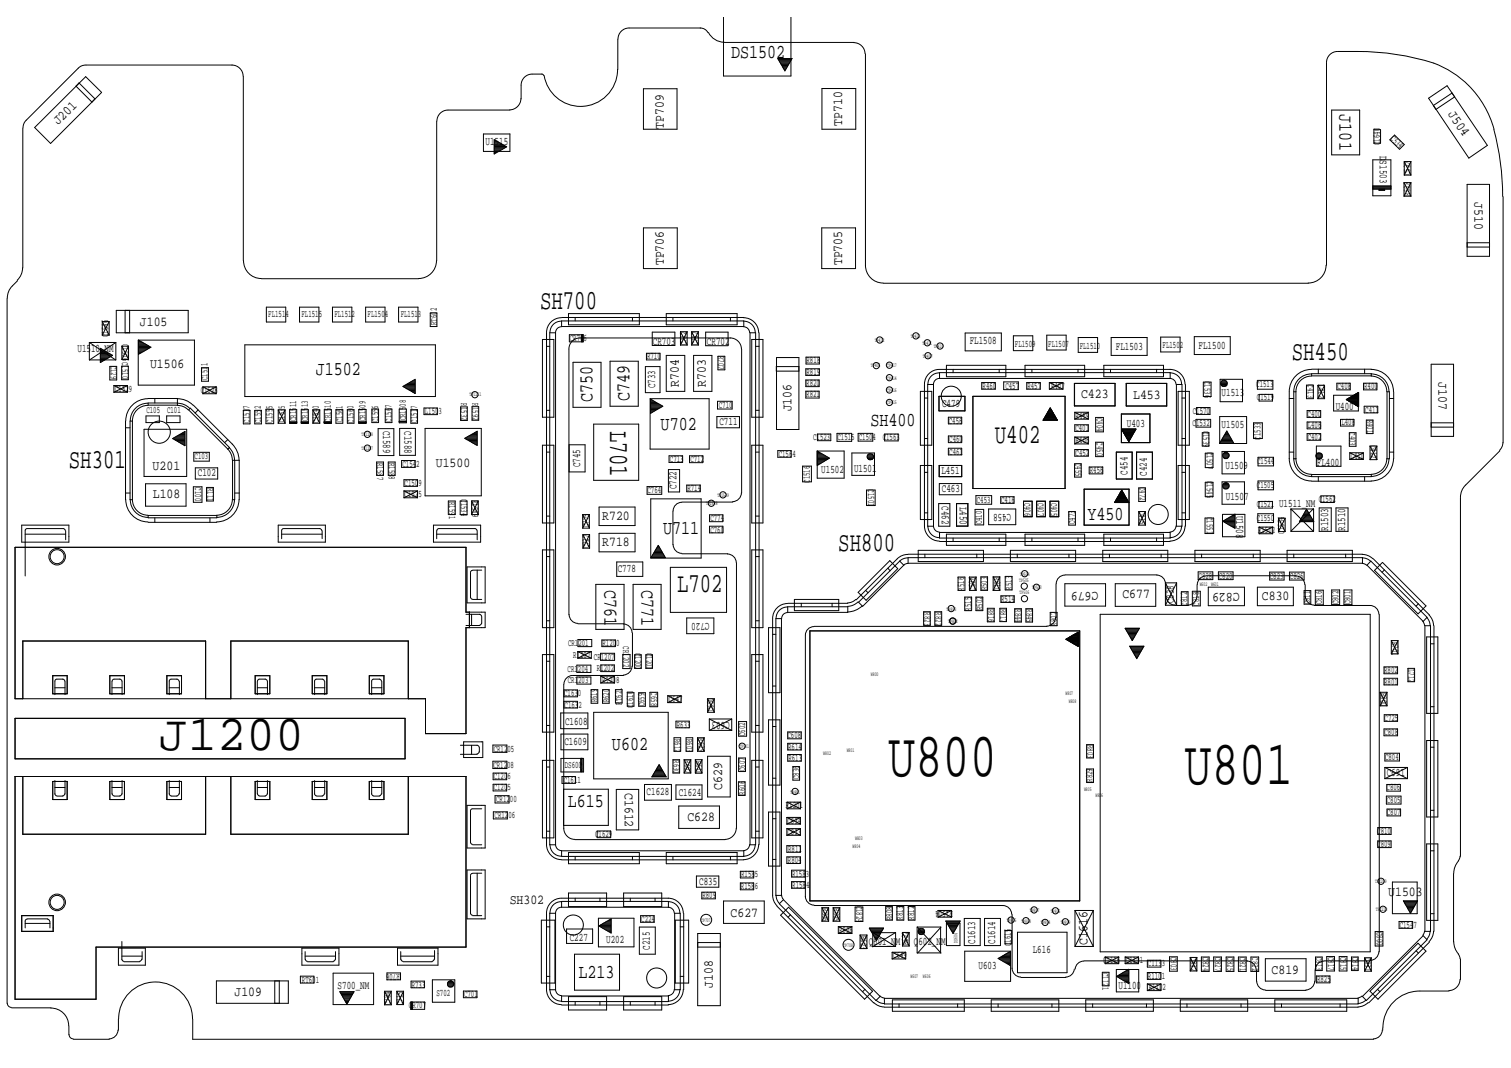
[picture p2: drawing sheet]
<svg xmlns="http://www.w3.org/2000/svg" width="297mm" height="210mm" viewBox="0 0 297 210" stroke-linecap="round" stroke-linejoin="round" font-family="sans-serif">
<defs><g id="words">
<g font-size="12.4">
<text x="174.6" y="152.5">U800</text>
<text x="232.9" y="154.2">U801</text>
</g>
<text font-size="9.9" x="31.2" y="147.4">J1200</text>
<g font-size="5.4">
<text x="106.2" y="60.7">SH700</text>
<text x="254" y="70.8">SH450</text>
<text x="120" y="84.7" transform="rotate(90 120 84.7)">L701</text>
<text x="195.6" y="87">U402</text>
<text x="13.5" y="91.9">SH301</text>
<text x="164.8" y="108.4">SH800</text>
<text x="133.1" y="116.3">L702</text>
</g>
<g font-size="3.9">
<text x="143.7" y="11.3">DS1502</text>
<text x="263.3" y="22.5" transform="rotate(90 263.3 22.5)">J101</text>
<text x="62.1" y="73.8">J1502</text>
<text x="116.5" y="79" transform="rotate(-90 116.5 79)">C750</text>
<text x="123.8" y="78.8" transform="rotate(-90 123.8 78.8)">C749</text>
<text x="171.1" y="83.7">SH400</text>
<text x="129.9" y="84.5">U702</text>
<text x="130.3" y="104.9">U711</text>
<text x="213.8" y="102.2">Y450</text>
<text x="118.8" y="115.9" transform="rotate(90 118.8 115.9)">C761</text>
<text x="126.1" y="115.9" transform="rotate(90 126.1 115.9)">C771</text>
<text x="120.3" y="147.3">U602</text>
<text x="111.6" y="158.7">L615</text>
<text x="113.7" y="192.3">L213</text>
</g>
<g font-size="2.7">
<text x="284.6" y="22.4" transform="rotate(56 284.6 22.4)">J504</text>
<text x="11.4" y="24.6" transform="rotate(-45 11.4 24.6)">J201</text>
<text x="130.5" y="25.3" transform="rotate(-90 130.5 25.3)">TP709</text>
<text x="165.6" y="24.8" transform="rotate(-90 165.6 24.8)">TP710</text>
<text x="289.9" y="39.8" transform="rotate(90 289.9 39.8)">J510</text>
<text x="130.5" y="52.2" transform="rotate(-90 130.5 52.2)">TP706</text>
<text x="165.6" y="52.2" transform="rotate(-90 165.6 52.2)">TP705</text>
<text x="27.5" y="64">J105</text>
<text x="29.5" y="72.4">U1506</text>
<text x="133.4" y="76.1" transform="rotate(-90 133.4 76.1)">R704</text>
<text x="138.8" y="76.1" transform="rotate(-90 138.8 76.1)">R703</text>
<text x="282.8" y="75.1" transform="rotate(90 282.8 75.1)">J107</text>
<text x="155.6" y="80.9" transform="rotate(-90 155.6 80.9)">J106</text>
<text x="212.5" y="78.3">C423</text>
<text x="222.8" y="78.4">L453</text>
<text x="30" y="92.4">U201</text>
<text x="85.7" y="91.8">U1500</text>
<text x="30.1" y="98">L108</text>
<text x="118.4" y="107.4">R718</text>
<text x="118.4" y="102.2">R720</text>
<text x="215.9" y="116.4" transform="rotate(180 215.9 116.4)">C679</text>
<text x="220.6" y="117.5">C677</text>
<text x="243.7" y="116.5" transform="rotate(180 243.7 116.5)">C829</text>
<text x="248.1" y="117.9">C830</text>
<text x="122.8" y="155.8" transform="rotate(90 122.8 155.8)">C1612</text>
<text x="141.9" y="155.3" transform="rotate(-90 141.9 155.3)">C629</text>
<text x="135.1" y="161.3">C628</text>
<text x="100.2" y="177.7">SH302</text>
<text x="272.9" y="176.1">U1503</text>
<text x="143.6" y="180.3">C627</text>
<text x="213.8" y="185.8" transform="rotate(-90 213.8 185.8)">C1616</text>
<text x="250" y="191.4">C819</text>
<text x="46.1" y="195.7">J109</text>
<text x="140.1" y="194.1" transform="rotate(-90 140.1 194.1)">J108</text>
</g>
<g font-size="2.3">
<text x="95.5" y="28.5">U1515</text>
<text x="271.2" y="30.6" transform="rotate(90 271.2 30.6)">DS1503</text>
<text x="15.2" y="69.1">U1510_NM</text>
<text x="128.4" y="67.8">CR703</text>
<text x="139" y="67.8">CR702</text>
<text x="190.6" y="67.7">FL1508</text>
<text x="219.4" y="68.7">FL1503</text>
<text x="235.6" y="68.5">FL1500</text>
<text x="128.8" y="76.3" transform="rotate(-90 128.8 76.3)">C733</text>
<text x="240.2" y="77.8">U1513</text>
<text x="141.4" y="83.5">C711</text>
<text x="185.2" y="79.9">C479</text>
<text x="221.5" y="83.9">U403</text>
<text x="262.6" y="80.5">U400</text>
<text x="75.3" y="84.7" transform="rotate(90 75.3 84.7)">C1589</text>
<text x="79.5" y="84.7" transform="rotate(90 79.5 84.7)">C1588</text>
<text x="240.2" y="84.1">U1505</text>
<text x="38.9" y="93.6">C102</text>
<text x="114" y="91.9" transform="rotate(-90 114 91.9)">C745</text>
<text x="161.5" y="93">U1502</text>
<text x="167.9" y="92.8">U1501</text>
<text x="185.1" y="93.1">L451</text>
<text x="221.7" y="93.3" transform="rotate(-90 221.7 93.3)">C454</text>
<text x="225.4" y="93.5" transform="rotate(-90 225.4 93.5)">C424</text>
<text x="240.9" y="92.2">U1509</text>
<text x="258.9" y="91.6">FL400</text>
<text x="133" y="96.2" transform="rotate(-90 133 96.2)">C722</text>
<text x="185.1" y="99.5" transform="rotate(90 185.1 99.5)">C462</text>
<text x="185.2" y="96.6">C463</text>
<text x="188.7" y="99.6" transform="rotate(90 188.7 99.6)">L450</text>
<text x="198.8" y="101" transform="rotate(180 198.8 101)">C458</text>
<text x="241" y="98.2">U1507</text>
<text x="243" y="101.3" transform="rotate(90 243 101.3)">U1508</text>
<text x="251.5" y="99.6">U1511_NM</text>
<text x="261.1" y="104.3" transform="rotate(-90 261.1 104.3)">R1503</text>
<text x="264.4" y="104.3" transform="rotate(-90 264.4 104.3)">R1510</text>
<text x="121.5" y="112.4">C778</text>
<text x="230.8" y="118.6" transform="rotate(-90 230.8 118.6)">C838</text>
<text x="139.5" y="122.5" transform="rotate(180 139.5 122.5)">C720</text>
<text x="111.1" y="142.4">C1608</text>
<text x="143.5" y="141.9" transform="rotate(180 143.5 141.9)">C603</text>
<text x="111" y="146.3">C1609</text>
<text x="272.6" y="152.5">C691</text>
<text x="127.1" y="156.3">C1628</text>
<text x="133.4" y="156.4">C1624</text>
<text x="137.5" y="173.9">C835</text>
<text x="112" y="185">C227</text>
<text x="119.2" y="185.3">U202</text>
<text x="170.8" y="185.7">Q601_NM</text>
<text x="179.7" y="185.8">Q602_NM</text>
<text x="191.7" y="185.5" transform="rotate(-90 191.7 185.5)">C1613</text>
<text x="195.7" y="185.5" transform="rotate(-90 195.7 185.5)">C1614</text>
<text x="127.7" y="186.7" transform="rotate(-90 127.7 186.7)">C215</text>
<text x="192.4" y="190.4">U603</text>
<text x="203" y="187.3">L616</text>
<text x="66.4" y="194.4">S700_NM</text>
<text x="219.9" y="194.4">U1100</text>
</g>
<g font-size="2">
<text x="271.3" y="28.5" transform="rotate(-90 271.3 28.5)">C1640</text>
<text x="273.3" y="27.3" transform="rotate(45 273.3 27.3)">C534</text>
<text x="277.2" y="38.4" transform="rotate(-90 277.2 38.4)">R528 C537</text>
<text x="52.7" y="62.3">FL1514</text>
<text x="59.3" y="62.3">FL1515</text>
<text x="65.7" y="62.3">FL1512</text>
<text x="72.3" y="62.3">FL1504</text>
<text x="78.8" y="62.3">FL1513</text>
<text x="85.8" y="63.9" transform="rotate(-90 85.8 63.9)">RT602</text>
<text x="21.3" y="66.3" transform="rotate(-90 21.3 66.3)">C1546</text>
<text x="21.8" y="71.8" transform="rotate(90 21.8 71.8)">C129</text>
<text x="24.1" y="67.6" transform="rotate(90 24.1 67.6)">C1506C1510</text>
<text x="112" y="67.1">CR706</text>
<text x="127.2" y="70.7">R710</text>
<text x="135" y="67.9" transform="rotate(-90 135 67.9)">C702</text>
<text x="137.2" y="67.9" transform="rotate(-90 137.2 67.9)">C747</text>
<text x="141.2" y="69.9" transform="rotate(90 141.2 69.9)">R707</text>
<text x="158.5" y="71.4">R818</text>
<text x="199.5" y="68.2">FL1509</text>
<text x="206.1" y="68.2">FL1507</text>
<text x="212.3" y="68.7">FL1510</text>
<text x="228.6" y="68.3">FL1502</text>
<text x="22.6" y="77">C1529</text>
<text x="39.5" y="77.2">C1528</text>
<text x="40.8" y="74.7" transform="rotate(-90 40.8 74.7)">C1511</text>
<text x="158.5" y="75.9">R820</text>
<text x="158.5" y="73.6">R819</text>
<text x="193.2" y="76.4">R460</text>
<text x="197.7" y="76.4">C457</text>
<text x="202" y="76.4">R457</text>
<text x="206.6" y="76.4">R407</text>
<text x="236.8" y="74.8" transform="rotate(90 236.8 74.8)">C1536</text>
<text x="247" y="76.2">C1513</text>
<text x="257.1" y="75.5" transform="rotate(90 257.1 75.5)">C413</text>
<text x="259.2" y="75.6" transform="rotate(90 259.2 75.6)">L412</text>
<text x="262.9" y="76.5">C408</text>
<text x="268.2" y="76.5">R400</text>
<text x="28.8" y="81.2">C105 C101</text>
<text x="49.1" y="83.1" transform="rotate(-90 49.1 83.1)">C1537</text>
<text x="51.3" y="83.1" transform="rotate(-90 51.3 83.1)">C1552</text>
<text x="53.5" y="83.1" transform="rotate(-90 53.5 83.1)">C1555</text>
<text x="56" y="83" transform="rotate(-90 56 83)">C1535</text>
<text x="58.2" y="82.8" transform="rotate(-90 58.2 82.8)">CR1511</text>
<text x="60.5" y="82.8" transform="rotate(-90 60.5 82.8)">CR1513</text>
<text x="62.7" y="83.1" transform="rotate(-90 62.7 83.1)">C1540</text>
<text x="65.1" y="82.8" transform="rotate(-90 65.1 82.8)">CR1510</text>
<text x="67.3" y="83" transform="rotate(-90 67.3 83)">C1561</text>
<text x="69.5" y="83.1" transform="rotate(-90 69.5 83.1)">C1560</text>
<text x="71.8" y="82.8" transform="rotate(-90 71.8 82.8)">CR1509</text>
<text x="74.3" y="83" transform="rotate(-90 74.3 83)">C1556</text>
<text x="77" y="82.9" transform="rotate(-90 77 82.9)">C1567</text>
<text x="79.8" y="82.6" transform="rotate(-90 79.8 82.6)">CR1508</text>
<text x="82" y="83.1" transform="rotate(-90 82 83.1)">C1517</text>
<text x="83.5" y="81.4">L1503</text>
<text x="90.7" y="79.3" transform="rotate(90 90.7 79.3)">R1532</text>
<text x="92.9" y="79.2" transform="rotate(90 92.9 79.2)">R1592</text>
<text x="141.3" y="80.3">C710</text>
<text x="158.5" y="78.1">R821</text>
<text x="186.5" y="83.3">C456</text>
<text x="211.5" y="82.3">R459</text>
<text x="215.6" y="82.1" transform="rotate(90 215.6 82.1)">C404</text>
<text x="234.4" y="83.7">C1532</text>
<text x="234.5" y="81.3">C1570</text>
<text x="247.1" y="78.7">C1519</text>
<text x="257" y="81.9">C400</text>
<text x="263.7" y="83.6">L408</text>
<text x="268.4" y="81.1">C411</text>
<text x="268.8" y="82.5" transform="rotate(90 268.8 82.5)">R401</text>
<text x="153.1" y="89.8">C1564</text>
<text x="159.8" y="86.5">C1523</text>
<text x="164.6" y="86.4">C1515 C1504 C1563</text>
<text x="186.6" y="89.4">C461</text>
<text x="186.6" y="86.9">C460</text>
<text x="211.4" y="84.7">C401</text>
<text x="211.5" y="89.6">C452</text>
<text x="211.5" y="87.2">R406</text>
<text x="215.6" y="87" transform="rotate(90 215.6 87)">C450</text>
<text x="236.5" y="84.6" transform="rotate(90 236.5 84.6)">C1539</text>
<text x="237.2" y="88.8" transform="rotate(90 237.2 88.8)">C1507</text>
<text x="247.8" y="86.4" transform="rotate(-90 247.8 86.4)">C1533</text>
<text x="257.1" y="86.4">C402</text>
<text x="257.1" y="84.1">L406</text>
<text x="265.3" y="84.9" transform="rotate(90 265.3 84.9)">C403</text>
<text x="269.5" y="87.4" transform="rotate(90 269.5 87.4)">C412</text>
<text x="38.3" y="90.3">C103</text>
<text x="38.4" y="95.8" transform="rotate(90 38.4 95.8)">C100</text>
<text x="40.8" y="95.8" transform="rotate(90 40.8 95.8)">R111</text>
<text x="74.1" y="91" transform="rotate(90 74.1 91)">R1587</text>
<text x="76.4" y="90.9" transform="rotate(90 76.4 90.9)">R1588</text>
<text x="79.1" y="91.7">C1542</text>
<text x="79.5" y="95.5">C1509</text>
<text x="131.7" y="90.8">C713 C712</text>
<text x="159.2" y="94.9" transform="rotate(-90 159.2 94.9)">C1516</text>
<text x="211.5" y="91" transform="rotate(90 211.5 91)">C455</text>
<text x="214.2" y="93">R456</text>
<text x="224.1" y="95.7" transform="rotate(90 224.1 95.7)">C472</text>
<text x="237.2" y="94.5" transform="rotate(90 237.2 94.5)">C1545</text>
<text x="247.1" y="95.9">C1505</text>
<text x="247.1" y="91.2">C1544</text>
<text x="265.5" y="90.2">L410</text>
<text x="79.5" y="97.7">C1525</text>
<text x="88.3" y="98.6" transform="rotate(90 88.3 98.6)">R1591</text>
<text x="90.6" y="98.1" transform="rotate(90 90.6 98.1)">C1534</text>
<text x="92.8" y="98.3" transform="rotate(90 92.8 98.3)">R1589</text>
<text x="127.3" y="96.9">C764</text>
<text x="135.1" y="96.5">R714</text>
<text x="170.7" y="96.1" transform="rotate(90 170.7 96.1)">C1501</text>
<text x="192" y="98.8">C453</text>
<text x="196.8" y="98.8">C416</text>
<text x="201.4" y="98.8" transform="rotate(90 201.4 98.8)">C406</text>
<text x="204" y="98.8" transform="rotate(90 204 98.8)">C407</text>
<text x="206.6" y="98.8" transform="rotate(90 206.6 98.8)">C405</text>
<text x="224" y="100.4" transform="rotate(90 224 100.4)">C415</text>
<text x="237.2" y="101.6" transform="rotate(90 237.2 101.6)">C1551</text>
<text x="247.1" y="99.7">C1521</text>
<text x="259.2" y="98.6">C1562</text>
<text x="115.7" y="107.8" transform="rotate(-90 115.7 107.8)">C727</text>
<text x="115.7" y="103.6" transform="rotate(-90 115.7 103.6)">C775</text>
<text x="139.7" y="102.5">C774</text>
<text x="139.7" y="104.7">C760</text>
<text x="193" y="103.1" transform="rotate(-90 193 103.1)">C410</text>
<text x="211.3" y="103" transform="rotate(-90 211.3 103)">C473</text>
<text x="247.1" y="102.3">C1550</text>
<text x="247.3" y="104.8">R1502</text>
<text x="252.5" y="104.9" transform="rotate(-90 252.5 104.9)">C1554</text>
<text x="195.4" y="113.5" transform="rotate(90 195.4 113.5)">R810</text>
<text x="235.6" y="113.7">C828 C820</text>
<text x="249.6" y="113.7">C823 C826</text>
<text x="189.5" y="116.1" transform="rotate(-90 189.5 116.1)">R516</text>
<text x="191.7" y="116.1" transform="rotate(-90 191.7 116.1)">C506</text>
<text x="193.2" y="119.9" transform="rotate(-90 193.2 119.9)">R502</text>
<text x="194.1" y="116" transform="rotate(-90 194.1 116)">R503</text>
<text x="194.3" y="119.7" transform="rotate(90 194.3 119.7)">R816</text>
<text x="196.7" y="119.6" transform="rotate(90 196.7 119.6)">R817</text>
<text x="196.8" y="118.3">R514</text>
<text x="198.9" y="115.9" transform="rotate(-90 198.9 115.9)">R513</text>
<text x="199.6" y="119.7" transform="rotate(90 199.6 119.7)">R844</text>
<text x="201.8" y="119.7" transform="rotate(90 201.8 119.7)">R845</text>
<text x="233.4" y="119" transform="rotate(-90 233.4 119)">C812</text>
<text x="235.7" y="119" transform="rotate(-90 235.7 119)">C818</text>
<text x="257.6" y="118.8" transform="rotate(-90 257.6 118.8)">C811</text>
<text x="259.8" y="118.8" transform="rotate(-90 259.8 118.8)">C816</text>
<text x="263.1" y="118.8" transform="rotate(-90 263.1 118.8)">C802</text>
<text x="265.5" y="118.8" transform="rotate(-90 265.5 118.8)">C801</text>
<text x="181.7" y="120.4" transform="rotate(90 181.7 120.4)">R823</text>
<text x="183.9" y="120.4" transform="rotate(90 183.9 120.4)">R822</text>
<text x="190.9" y="120" transform="rotate(-90 190.9 120)">R515</text>
<text x="207.7" y="123" transform="rotate(-90 207.7 123)">R807</text>
<text x="111.7" y="126.9">CR1201</text>
<text x="112.7" y="129.3">R1207 CR1207</text>
<text x="117.3" y="131.9">R1202</text>
<text x="118.4" y="127">R1200</text>
<text x="122.5" y="127" transform="rotate(90 122.5 127)">CR1202</text>
<text x="124.9" y="128.3" transform="rotate(90 124.9 128.3)">C1200</text>
<text x="127.1" y="128.3" transform="rotate(90 127.1 128.3)">C1201</text>
<text x="273.7" y="126.1" transform="rotate(90 273.7 126.1)">R701</text>
<text x="276.9" y="131.4" transform="rotate(90 276.9 131.4)">L712</text>
<text x="110.9" y="136.8">C1630</text>
<text x="111.6" y="132">CR1204</text>
<text x="111.6" y="134.3">CR1203</text>
<text x="118.4" y="134.2">R1208</text>
<text x="128" y="136.1" transform="rotate(90 128 136.1)">C658</text>
<text x="271.5" y="136.2" transform="rotate(90 271.5 136.2)">R800</text>
<text x="272.1" y="134.5">R801</text>
<text x="272.1" y="132.3">R802</text>
<text x="111" y="139.1">C1632</text>
<text x="117.4" y="138" transform="rotate(-90 117.4 138)">R619</text>
<text x="119.8" y="138" transform="rotate(-90 119.8 138)">R620</text>
<text x="122.2" y="138.5" transform="rotate(-90 122.2 138.5)">RT621</text>
<text x="124.5" y="139.2" transform="rotate(-90 124.5 139.2)">C1610</text>
<text x="126.7" y="138.9" transform="rotate(-90 126.7 138.9)">C659</text>
<text x="131.5" y="138">C647</text>
<text x="133.1" y="143.1">R633</text>
<text x="140.3" y="139.8" transform="rotate(-90 140.3 139.8)">C650</text>
<text x="272.2" y="141.7">C725</text>
<text x="97.1" y="147.7">CR1205</text>
<text x="132.4" y="149.4" transform="rotate(90 132.4 149.4)">R630</text>
<text x="132.6" y="145.2" transform="rotate(90 132.6 145.2)">R612</text>
<text x="134.6" y="149.4" transform="rotate(90 134.6 149.4)">R607</text>
<text x="135" y="145.2" transform="rotate(90 135 145.2)">R603</text>
<text x="136.8" y="149.5" transform="rotate(90 136.8 149.5)">R610</text>
<text x="137.3" y="145.1" transform="rotate(90 137.3 145.1)">R629</text>
<text x="146.5" y="144.7" transform="rotate(-90 146.5 144.7)">C602</text>
<text x="154.8" y="145">C608</text>
<text x="154.9" y="147.3">R614</text>
<text x="155" y="149.5">R613</text>
<text x="213.8" y="146.4" transform="rotate(90 213.8 146.4)">R803</text>
<text x="272.2" y="144.5">C808</text>
<text x="272.3" y="149.3">C804</text>
<text x="97" y="151">CR1208</text>
<text x="97.1" y="155.4">C1205</text>
<text x="97.1" y="153.2">C1206</text>
<text x="110.8" y="153.8">C1611</text>
<text x="111" y="150.9">DS600</text>
<text x="146.5" y="151.6" transform="rotate(-90 146.5 151.6)">C607</text>
<text x="157.1" y="153.1" transform="rotate(-90 157.1 153.1)">C836</text>
<text x="214.8" y="153.7" transform="rotate(-90 214.8 153.7)">R829</text>
<text x="272.6" y="155.4">C806</text>
<text x="97.2" y="160.8">CR1206</text>
<text x="97.5" y="157.6">CR1200</text>
<text x="146.5" y="156.2" transform="rotate(-90 146.5 156.2)">R606</text>
<text x="154.5" y="158.8">R1201</text>
<text x="154.8" y="161.9">C834</text>
<text x="272.6" y="157.8">C805</text>
<text x="272.6" y="160.2">C807</text>
<text x="117" y="164.5">C1629</text>
<text x="154.8" y="164.1">C833</text>
<text x="154.9" y="167.4">R811</text>
<text x="270.8" y="166.5">C809</text>
<text x="270.8" y="163.8">C810</text>
<text x="145.7" y="172.4">R1585</text>
<text x="154.9" y="169.6">R804</text>
<text x="155.7" y="172.3">R1583</text>
<text x="138.1" y="176.5">R809</text>
<text x="145.7" y="174.7">R1586</text>
<text x="155.7" y="174.5">R1584</text>
<text x="161.7" y="178.5" transform="rotate(90 161.7 178.5)">R806</text>
<text x="163.9" y="178.5" transform="rotate(90 163.9 178.5)">R805</text>
<text x="168.4" y="178" transform="rotate(90 168.4 178)">C1824</text>
<text x="187.3" y="179.1" transform="rotate(180 187.3 179.1)">R1504</text>
<text x="126.1" y="181.1">C224</text>
<text x="165" y="183.4">R826</text>
<text x="169.2" y="183.9" transform="rotate(90 169.2 183.9)">R623</text>
<text x="175.4" y="180.8" transform="rotate(-90 175.4 180.8)">R808</text>
<text x="177.5" y="180.7" transform="rotate(-90 177.5 180.7)">R813</text>
<text x="178.6" y="185.8" transform="rotate(-90 178.6 185.8)">R622</text>
<text x="179.7" y="180.7" transform="rotate(-90 179.7 180.7)">R812</text>
<text x="198.7" y="185.9" transform="rotate(-90 198.7 185.9)">C1615</text>
<text x="270.6" y="183.2" transform="rotate(90 270.6 183.2)">C800</text>
<text x="275.2" y="182.4">C1547</text>
<text x="78.6" y="191.4" transform="rotate(180 78.6 191.4)">R706</text>
<text x="175.6" y="188.3">C649</text>
<text x="216.7" y="191.2" transform="rotate(90 216.7 191.2)">C1121</text>
<text x="216.9" y="189.3">C1116 C1101</text>
<text x="225.7" y="189.9">C1133</text>
<text x="230.2" y="188.1" transform="rotate(90 230.2 188.1)">C803</text>
<text x="234.1" y="188.1" transform="rotate(90 234.1 188.1)">C832</text>
<text x="236.4" y="188.2" transform="rotate(90 236.4 188.2)">C824</text>
<text x="238.9" y="188.2" transform="rotate(90 238.9 188.2)">C827</text>
<text x="241.3" y="188.2" transform="rotate(90 241.3 188.2)">C825</text>
<text x="243.8" y="188.2" transform="rotate(90 243.8 188.2)">C821</text>
<text x="246.2" y="188.2" transform="rotate(90 246.2 188.2)">C822</text>
<text x="258.7" y="188" transform="rotate(90 258.7 188)">C813</text>
<text x="261.1" y="188" transform="rotate(90 261.1 188)">C817</text>
<text x="263.5" y="188" transform="rotate(90 263.5 188)">C815</text>
<text x="265.9" y="188" transform="rotate(90 265.9 188)">C814</text>
<text x="268.4" y="188.2" transform="rotate(90 268.4 188.2)">C831</text>
<text x="59.3" y="193.1">RT601</text>
<text x="76.8" y="197.5" transform="rotate(-90 76.8 197.5)">C784</text>
<text x="79.2" y="197.5" transform="rotate(-90 79.2 197.5)">C715</text>
<text x="80.9" y="194.1">R733</text>
<text x="85.8" y="195.7">S702</text>
<text x="91.2" y="196">C701</text>
<text x="225.7" y="192.4">R1101</text>
<text x="225.8" y="194.6">R1102</text>
<text x="258.9" y="193">R825</text>
<text x="80.4" y="198.2">CR707</text>
</g>
<g font-size="1.1">
<text x="172" y="67.1">TP412</text>
<text x="179.1" y="66.4">TP413</text>
<text x="181.4" y="67.7">TP411</text>
<text x="181.4" y="70.3">TP407</text>
<text x="183.6" y="68.4">TP410</text>
<text x="92.3" y="77.9">TP1211</text>
<text x="171.2" y="72.2">TP406</text>
<text x="174.4" y="74.6">TP414</text>
<text x="174.4" y="77">TP416</text>
<text x="174.4" y="72.2">TP417</text>
<text x="174.4" y="79.5">TP415</text>
<text x="71.1" y="85.8">TP1208</text>
<text x="71.1" y="88.4">TP1207</text>
<text x="138.8" y="99.3">TP1538</text>
<text x="141.1" y="97.6">TP1539</text>
<text x="200.5" y="113.2">TP504</text>
<text x="200.4" y="114.4">TP505</text>
<text x="200.4" y="116.8">TP506</text>
<text x="202.9" y="115.8">TP503</text>
<text x="235.8" y="115.1">W602 W601</text>
<text x="186.1" y="120">TP803</text>
<text x="186.4" y="122.5">TP802</text>
<text x="171.2" y="132.8">W800</text>
<text x="209.5" y="136.7">W807</text>
<text x="210.1" y="138.2">W808</text>
<text x="145.4" y="147">TP501</text>
<text x="161.8" y="148.4">W802</text>
<text x="166.5" y="147.7">W801</text>
<text x="155.4" y="156">TP801</text>
<text x="213.1" y="155.5">W805</text>
<text x="215.3" y="156.6">W806</text>
<text x="167.6" y="166.6">W804</text>
<text x="168.1" y="165">W803</text>
<text x="270.3" y="173.6">TP1209</text>
<text x="202.4" y="179.2">TP807</text>
<text x="206.6" y="179.4">TP806</text>
<text x="270.5" y="179.1">TP1210</text>
<text x="137.8" y="181.2">TP707</text>
<text x="188.2" y="185.4" transform="rotate(-90 188.2 185.4)">DS604</text>
<text x="197.9" y="181.2">TP805</text>
<text x="200.8" y="181.4">TP808</text>
<text x="204.6" y="181.7">TP804</text>
<text x="208.5" y="181.5">TP809</text>
<text x="165.8" y="186.1">TP708</text>
<text x="179" y="192.3">W607</text>
<text x="181.4" y="192.3">W606</text>
</g>
</g></defs>
<g fill="none" stroke="#000" stroke-width=".2">
<path d="M15.5 16.3l3.2 3.1-.6 .7-3.2-3.2zM47.8 14.9a2.21 2.21 0 0 0-2.2-2.1h-28.7a2.01 2.01 0 0 0-1.5 .6l-10.2 10.2a2.01 2.01 0 0 0-.7 1.5M47.8 15v36.3M102.4 16.8v2.6a2.24 2.24 0 0 1-2.2 2.2M104.6 14.6a2.17 2.17 0 0 0-2.2 2.1M104.6 14.6h1.9M106.5 14.6l.4 .3M121.4 13.6a7.3 7.3 0 0 1-6.6 7.3 7.3 7.3 0 0 1-7.8-6M121.5 7.7v6M123.7 5.5a2.17 2.17 0 0 0-2.2 2.2M123.7 5.5h14M126.5 17.4h6.6v8h-6.6z"/>
<path d="M137.7 5.5a1.69 1.69 0 0 1 1.5 .9M139.3 6.4a3.5 3.5 0 0 0 3.1 1.9M142.2 3.3v11.6h13.3v-11.6M142.4 8.3h25.5M152.9 11.5h2.8l-1.4 2.4zM153 11.7h2.6M153.1 11.9h2.4M153.2 12h2.2M153.3 12.2h2M153.4 12.4h1.8M153.5 12.5h1.6M153.6 12.7h1.4"/>
<path d="M153.7 12.9h1.2M153.8 13h1M153.9 13.2h.8M154 13.4h.6M154.1 13.5h.4M154.2 13.7h.2M154.3 13.9h.1M161.6 17.4h6.6v8h-6.6zM167.8 8.4a2.2 2.2 0 0 1 2.2 2.1M170.1 10.6v41.6M260.8 12.3v39.9M262.9 10.1a2.17 2.17 0 0 0-2.1 2.2"/>
<path d="M263 10.1h4M266.9 10.1a47.4 47.4 0 0 1 15.8 2.6 19.3 19.3 0 0 1 11 12.7M280.8 19.3l3.7-2.5 7.9 11.8-3.6 2.5zM4.5 25.2v27.5M6.8 25.1l10-10 3.2 3.1-10.1 10zM85.8 23.8v27.5M95 26.3h5.2v3.5h-5.2zM97.2 30.1h.1M97.2 30h.4M97.2 29.6h1M97.2 29.5h1.3M97.2 29.3h1.6"/>
<path d="M97.2 29.1h1.9M97.2 29h2.2M97.2 28.8h2.3M97.2 28.6h2M97.2 28.4h1.7M97.2 28.3h1.4M97.2 28.1h1.1M97.2 27.9h.8M97.2 27.8h.5M97.2 27.6h.2M97.2 27.4l2.4 1.5-2.4 1.4zM100.2 21.6h-12.2a2.17 2.17 0 0 0-2.1 2.2"/>
<path d="M261.8 21.6h5.5v8.8h-5.5zM269.9 37.1h3.5M269.9 37h3.5M269.9 36.8h3.5M269.9 36.6h3.5M269.9 31.4h3.5v7.1h-3.5zM269.9 37.2h3.5M269.9 36.5h3.5M270.1 25.5h1.3v2.7h-1.3zM271.1 37.3h1.1M271.1 37.2v.2h1.1v-.2M273.2 27.5l.9-1 2 1.9-1 .9z"/>
<path d="M276 38.6h1.4M276 35.9l1.4 2.7M276 35.9v2.7M276 35.9h1.4M276.1 31.7v2.7M276.1 31.7h1.3M276.1 31.7l1.3 2.7M276.1 34.4h1.3M277.4 35.9l-1.4 2.7M277.4 31.7v2.7M277.4 35.9v2.7M277.4 31.7l-1.3 2.7"/>
<path d="M281.8 20.7l3.7-2.4 .5 .7-3.7 2.5zM288.4 36.2h4.4v14.2h-4.4zM293.7 25.4a50.9 50.9 0 0 1 1.7 13.2M295.5 38.7v48.3M1.4 58.7v138.5M3.5 55.2a4.3 4.3 0 0 0-2.1 3.4M4.4 52.6l-.2 1.4-.8 1.1M47.9 51.2a3.5 3.5 0 0 0 3.4 3.5M51.4 54.8h30.9M85.8 51.2a3.5 3.5 0 0 1-3.5 3.5M126.5 44.8h6.6v8h-6.6zM161.5 44.8h6.7v8h-6.7z"/>
<path d="M170.1 52.1a3.5 3.5 0 0 0 3.5 3.5M173.6 55.7h83.6M260.7 52.1a3.5 3.5 0 0 1-3.5 3.5M288.4 47.7h4.4M288.4 48.6h4.4M17.6 67.3v3.4h5.2v-3.4M17.6 67.3l5.1 3.4M17.6 67.3h5.2M19.7 69.6h2.1M19.7 69.5h1.8M19.7 69.3h1.5M19.7 69.1h1.2"/>
<path d="M19.7 69h.9M19.7 68.8h.6M19.7 68.6h.3M19.7 71.2h.2M19.7 71h.5M19.7 70.8h.8M19.7 70.7h1.1M19.7 70.5h1.4M19.7 70.3h1.6M19.7 70.1h1.9M19.7 70h2.2M19.7 69.8h2.4"/>
<path d="M19.7 68.5l2.4 1.3-2.4 1.4zM20.1 65.9h1.4M20.1 63.2v2.7M20.1 63.2h1.4M20.1 63.2l1.4 2.7M21.5 63.2v2.7M21.5 63.2l-1.4 2.7M21.6 72h1.3v2.7h-1.3zM22.4 77.1h2.7M22.4 75.8h2.7M22.4 75.8l2.7 1.3M22.4 75.8v1.3"/>
<path d="M22.8 67.3l-5.2 3.4M22.9 61h14.1v4.4h-14.1zM23.9 72h1.3v2.6h-1.3zM24 70.7h1.3M24 68v2.7M24 68l1.3 2.7M24 68h1.3M24.6 61v4.4M25.1 75.8l-2.7 1.3M25.1 75.8v1.3M25.3 68v2.7M25.3 68l-1.3 2.7"/>
<path d="M25.5 61v4.4M27.2 66.8h11v8.9h-11zM27.2 67.1h.5M27.2 66.9h.2M27.2 69.6h.1M27.2 69.5h.4M27.2 69.3h.7M27.2 69.1h.9M27.2 69h1.2M27.2 68.8h1.5M27.2 68.6h1.8M27.2 68.5h2.1"/>
<path d="M27.2 68.3h2.4M27.2 68.1h2.2M27.2 67.9h2M27.2 67.8h1.7M27.2 67.6h1.4M27.2 67.4h1.1M27.2 67.3h.8M27.2 66.8l2.5 1.4-2.5 1.4zM29.1 79.7a3 3 0 0 0-3.1 3M29.1 79.2a3.4 3.4 0 0 0-3.5 3.5M29.1 78.4a4.4 4.4 0 0 0-4.4 4.3M29.1 78.3h5.8v1.3h-5.8v-.4h5.8"/>
<path d="M30.4 78.3v.9M34.8 79.7a2.97 2.97 0 0 1 2.2 .9M34.8 79.2l1.4 .3 1.1 .8M34.8 78.4h.6a4.2 4.2 0 0 1 2.5 1.2M38 79.6l7.7 7.7M39.6 72.3h1.4v2.6h-1.4zM39.9 77.4h2.6M39.9 76h2.6M39.9 76l2.6 1.4M39.9 76v1.4M42.5 76v1.4M42.5 76l-2.6 1.4"/>
<path d="M48.1 67.8h37.5v10.1h-37.5zM52.4 60.4h3.8v2.9h-3.8zM58.9 60.4h3.8v2.9h-3.8zM65.4 60.4h3.8v2.9h-3.8zM71.9 60.4h3.8v2.9h-3.8zM78.4 60.4h3.8v2.9h-3.8zM79.2 75.9l2.4-1.4v2.8zM79.3 75.9h2.3M79.4 76.1h2.2M79.6 75.7h2M79.7 76.2h1.9M79.9 75.6h1.7"/>
<path d="M80 76.4h1.6M80.2 75.4h1.4M80.3 76.6h1.3M80.5 75.2h1.1M80.6 76.8h1M80.8 75.1h.8M80.9 76.9h.7M81.1 74.9h.5M81.1 77.1h.5M81.4 74.7h.2M81.4 77.3h.2M84.6 61.5h1.3v2.7h-1.3z"/>
<path d="M90.5 80h1.4v2.6h-1.4zM92.8 79.9h1.3v2.7h-1.3zM106.6 66.7h2.3v15.3h-2.3zM107.4 68.1h.7M107.4 65.4v100.6M108.1 65.4h1.1v100.6h-1.1zM110.4 64.2a1.14 1.14 0 0 0-1.2 1.2M110.4 63.1a2.21 2.21 0 0 0-2.3 2.3M110.4 62.4a2.93 2.93 0 0 0-3 3M110.4 63.1h35.8v1.1h-35.8zM110.4 62.4h35.8M111.8 61.6h13.9v2.2h-13.9z"/>
<path d="M111.8 68.6v52.2M111.9 65.8h2.8v1.4h-2.8zM112.6 71.2h5.5v8.9h-5.5zM113.1 62.4v.7M114.3 67.1h.2M114.3 66.9h.2M114.3 66.8h.2M114.3 66.6h.2M114.3 66.3h.2M114.3 66.1h.2M114.3 65.9h.2M114.3 65.8v1.4"/>
<path d="M114.5 65.8v1.4M119.9 71h5.6v8.8h-5.6zM124.3 62.4v.7M126.9 72.1h2.8v5.1h-2.8zM127.1 69.4h2.6v1.3h-2.6zM127.8 78.4h11.6v9.9h-11.6zM127.9 79.8h2.3M127.9 79.6h2M127.9 79.5h1.7M127.9 79.3h1.4M127.9 79.1h1.1M127.9 79h.8"/>
<path d="M127.9 78.8h.5M127.9 78.6h.3M127.9 80h2.2M127.9 78.4l2.4 1.4-2.4 1.4zM128.2 65.3h4.5v2.6h-4.5zM131 69.8h3.6v7.1h-3.6zM131 61.6h13.9v2.2h-13.9zM132.3 62.4v.7M133.8 65.2h1.3M133.8 67.8h1.3M133.8 65.2v2.6M133.8 65.2l1.3 2.6"/>
<path d="M135.1 65.2v2.6M135.1 65.2l-1.3 2.6M136 65.2v2.6M136 65.2h1.3M136 65.2l1.3 2.6M136 67.8h1.3M136.4 69.8h3.6v7.1h-3.6zM137.3 65.2v2.6M137.3 65.2l-1.3 2.6M138.7 65.3h4.4v2.6h-4.4zM141.1 78.9h2.8v1.5h-2.8zM141.1 70h1.4v2.7h-1.4z"/>
<path d="M143.5 66.4a2.2 2.2 0 0 1 2.3 2.2M143.6 66.4h-29.6a2.17 2.17 0 0 0-2.2 2.2M143.6 62.4v.7M145.8 68.6v28.3M146.2 64.2a1.18 1.18 0 0 1 1.2 1.2M146.2 63.1a2.24 2.24 0 0 1 2.3 2.3M146.2 62.4a2.97 2.97 0 0 1 2.9 3M147.4 65.4h1.1v100.6h-1.1zM147.8 66.7h2.2v15.3h-2.2zM148.5 68.1h.7M149.2 65.4v100.6M152.7 70.3h4.4v14.1h-4.4z"/>
<path d="M157.1 72.1h-4.5v.8h4.5M158.4 76.9h2.6v1.3h-2.6zM158.4 72.5h2.7v1.3h-2.7zM158.4 74.7h2.6v1.3h-2.6zM158.5 70.2h2.6v1.3h-2.6zM180.9 76.9h2.3v10.6h-2.3zM181.7 78.2h.7M181.7 75.6v27.8M182.4 75.6h1.1v27.8h-1.1zM184.6 77.9h5.1v2.9h-5.1zM184.7 74.4a1.14 1.14 0 0 0-1.2 1.1M184.7 73.3a2.21 2.21 0 0 0-2.3 2.2"/>
<path d="M184.7 72.6a2.93 2.93 0 0 0-3 2.9M184.7 73.2h45.3v1.2h-45.3zM184.7 72.6h45.3M186.1 71.8h11.6v2.2h-11.6zM187.4 72.6v.6M189.7 65.4h7.1v3.6h-7.1zM191.3 77.9h18.1v18.1h-18.1zM193 75.2h2.7v1.3h-2.7zM196.4 72.6v.6M197.3 75.1h2.9v1.5h-2.9zM199.2 66h3.8v2.9h-3.8zM201.5 71.8h11.7v2.2h-11.7z"/>
<path d="M201.8 75.2h2.7v1.3h-2.7zM202.9 72.6v.6M205.8 65.9h3.8v2.9h-3.8zM206.3 76.5h2.7M206.3 75.2h2.7M206.3 75.2v1.3M206.3 75.2l2.7 1.3M209 75.2v1.3M209 75.2l-2.7 1.3M211.2 75.4v4.4h8v-4.4h-8v4.4h8M211.9 72.6v.6M212 66.3h3.8v3h-3.8z"/>
<path d="M217 71.8h11.7v2.2h-11.7zM218.3 72.6v.6M218.4 66.3h7.1v3.5h-7.1zM221.4 75.4h8v4.4h-8zM227.4 72.6v.6M228.2 66.3h3.8v2.9h-3.8zM230 74.4a1.18 1.18 0 0 1 1.2 1.1M230 73.3a2.24 2.24 0 0 1 2.3 2.2M230 72.6a2.97 2.97 0 0 1 3 2.9M231.3 75.6h1.1v27.8h-1.1zM231.6 76.9h2.2v10.6h-2.2zM232.4 78.2h.6"/>
<path d="M233 75.6v27.8M234.8 66.2h7v3.5h-7zM236.6 75.1h1.5v2.8h-1.5zM239.9 74.5h4.4v4.5h-4.4zM240 75.6h1.3M240 75.4h1.3M240 75.2h1.3M240.1 75.7h1.1M240.1 75.1h1.1M240.2 74.9h.9M240.2 75.9h.8M240.6 74.7h.1"/>
<path d="M247.2 74.8h3v1.7h-3zM247.5 77.5h2.6v1.3h-2.6zM253.4 77v13.2M253.4 78.3h.9M254.3 77h.5v13.2h-.5zM256.8 75.7h1.4v2.7h-1.4zM257.8 73.9a3 3 0 0 0-3 3.1M257.8 73.5a3.4 3.4 0 0 0-3.5 3.5M257.8 72.6a4.4 4.4 0 0 0-4.4 4.4M257.8 73.4h11.8v.5h-11.8zM257.8 72.6h11.8M259.1 75.7h1.3"/>
<path d="M259.1 75.7v2.7M259.1 75.7l1.2 2.7M259.2 72.6v.8M260.4 75.7v2.7h-1.3M260.4 75.7l-1.3 2.7M262.2 77.7h4.8v3.1h-4.8zM262.8 75.3h2.6v1.3h-2.6zM264.7 78.5l2.4-1.4v2.8zM264.8 78.6h2.3M264.8 78.4h2.3M265.1 78.8h2M265.1 78.3h2"/>
<path d="M265.4 79h1.7M265.4 78.1h1.7M265.7 79.1h1.4M265.7 77.9h1.4M266 79.3h1.1M266 77.8h1.1M266.3 79.5h.8M266.3 77.6h.8M266.5 79.6h.6M266.6 77.4h.5M266.8 79.8h.3M266.9 77.3h.2"/>
<path d="M268.1 75.3h2.6v1.3h-2.6zM268.2 79.8h2.6v1.4h-2.6zM268.3 72.6v.8M269.5 73.9a3.1 3.1 0 0 1 3.1 3.1M269.5 73.5a3.5 3.5 0 0 1 3.5 3.5M269.5 72.6a4.4 4.4 0 0 1 4.4 4.4M272.7 77h.4v13.2h-.4zM273.1 78.3h.9M274 77v13.2M281.3 71.6h4.4v14.2h-4.4zM24.7 96.9h.9M24.7 84.1h.9"/>
<path d="M24.7 82.8v15.4M24.7 98.2a4.4 4.4 0 0 0 4.4 4.4M25.6 82.8h.4v15.4h-.4zM25.6 98.2a3.5 3.5 0 0 0 3.5 3.5M26 98.2a3.1 3.1 0 0 0 3.1 3.1M28.3 84.4h8.4v9.2h-8.4zM28.6 95.1h8v4.4h-8zM28.7 81.7h2.6v1.4h-2.6zM32.8 81.7h2.6v1.4h-2.6zM33.9 86.2l2.5-1.4v2.8zM34 86.2h2.4M34.2 86.1h2.2"/>
<path d="M34.3 86.4h2.1M34.5 85.9h1.9M34.5 86.6h1.9M34.8 85.7h1.6M34.8 86.7h1.6M35 85.6h1.4M35.1 86.9h1.3M35.3 85.4h1.1M35.4 87.1h1M35.6 85.2h.8M35.7 87.2h.7M35.9 85h.5"/>
<path d="M36 87.4h.4M36.2 84.9h.2M36.3 87.6h.1M37.4 80.2l7.7 7.8-.3 .3-7.7-7.7zM38 95.7h1.7v3h-1.7zM38.1 88.9h3v1.7h-3zM38.4 91.9h4.4v2.2h-4.4zM38.9 80.6l-.5 .6M40.6 95.8h1.3v2.7h-1.3zM44.7 88.2a3.2 3.2 0 0 1 1 2.2M44.8 86.4l-.6 .6M45 88l.8 1.1 .3 1.3"/>
<path d="M45.7 98.2a3.1 3.1 0 0 1-3.1 3.1M45.7 87.3l.7 .9a4.4 4.4 0 0 1 .6 2.2M46.1 98.2a3.5 3.5 0 0 1-3.5 3.5M46.1 96.9h.9M46.1 90.5v7.7h-.4v-7.7h1.3v7.7M47 98.2a4.4 4.4 0 0 1-4.4 4.4M47.8 80.6h1.3v2.7h-1.3zM50.1 80.6h1.3v2.7h-1.3zM52.3 80.4h1.5v2.9h-1.5zM54.7 83.2h1.3M54.7 80.6v2.6M54.7 80.6l1.3 2.6"/>
<path d="M54.7 80.6h1.3M56 80.6v2.6M56 80.6l-1.3 2.6M56.9 83h1.4M56.9 83.1h1.4M56.9 82.9h1.4M56.9 80.5h1.4v2.7h-1.4zM59.2 83h1.4M59.2 83.1h1.4M59.2 82.9h1.4M59.2 80.5h1.4v2.7h-1.4zM61.5 83.2h1.4"/>
<path d="M61.5 80.6h1.4M61.5 80.6v2.6M61.5 80.6l1.4 2.6M62.9 80.6v2.6M62.9 80.6l-1.4 2.6M63.7 83h1.4M63.8 80.5h1.3v2.7h-1.3zM65.1 82.9h-1.4v.2h1.4M66 80.5h1.4v2.7h-1.4zM68.3 80.5h1.3v2.7h-1.3zM70.5 80.5h1.5v2.7h-1.5zM70.5 83h1.5"/>
<path d="M70.5 82.9h1.5M70.5 83.1h1.5M73.1 80.4h1.3v2.7h-1.3zM74 90.8h1.4v2.6h-1.4zM74.3 84.2h3.1v5.3h-3.1zM75.7 80.4h1.3v2.7h-1.3zM76.3 90.8h1.4v2.6h-1.4zM78.5 82.8h1.4M78.5 80.4h1.4v2.7h-1.4zM78.5 82.9h1.4M78.6 84.2h3.1v5.3h-3.1zM78.9 90.5h2.7v1.4h-2.7z"/>
<path d="M79.4 94.3h2.7v1.3h-2.7zM79.4 96.5v1.3M79.4 96.5h2.7M79.4 97.8h2.7M79.4 96.5l2.7 1.3M80.8 80.5h1.3v2.7h-1.3zM82.1 96.5l-2.7 1.3M82.1 96.5v1.3M83.4 80.2h2.6v1.3h-2.6zM83.6 84.2h11v13.3h-11zM88.1 98.5h1.4v2.6h-1.4zM90.5 98.5h1.3v2.6h-1.3z"/>
<path d="M91.4 86.1l2.4-1.3v2.7zM91.5 86.2h2.3M91.5 86.1h2.3M91.8 86.4h2M91.8 85.9h2M92.1 86.6h1.7M92.1 85.7h1.7M92.4 86.7h1.4M92.4 85.6h1.4M92.7 86.9h1.1M92.7 85.4h1.1M92.7 98.5h1.3"/>
<path d="M92.7 98.5v2.6M92.7 98.5l1.3 2.6M93 87.1h.8M93 85.2h.8M93.3 87.2h.5M93.3 85h.5M93.6 87.4h.2M93.6 84.9h.2M94 98.5l-1.3 2.6M94 98.5v2.6M106.6 87.5h2.3v15.3h-2.3zM107.4 80.6h.7"/>
<path d="M107.4 88.9h.7M111.9 87.4h3.1v5.4h-3.1zM116.7 83.4h8.9v11h-8.9zM117.8 99.7h7v3.6h-7zM127.2 95.6h2.9v1.6h-2.9zM127.9 81.2h.1M127.9 81h.4M127.9 80.8h.7M127.9 80.6h1M127.9 80.5h1.3M127.9 80.3h1.6M127.9 80.1h1.9"/>
<path d="M127.9 98h9.9v11.7h-9.9zM131.4 92.3h2.2v4.4h-2.2zM131.5 89.6h2.7v1.3h-2.7zM134 98.7a1.7 1.7 0 0 0-1.7 1.7M134.1 98.7h10M135 95.3h2.7v1.3h-2.7zM135.5 89.6h2.7v1.3h-2.7zM140.9 81.9h4.5v2.2h-4.5zM145.8 96.9a1.77 1.77 0 0 1-1.8 1.7M147.8 87.5h2.2v15.3h-2.2zM148.5 80.6h.7M148.5 88.9h.7"/>
<path d="M152.9 88.6h2.6v1.3h-2.6zM157.8 91.6h1.7v3.1h-1.7zM160.7 90.1h2.3M160.7 90h2.2M160.7 89.8h1.9M160.7 89.6h1.6M160.7 89.5h1.3M160.7 89.3h1M160.7 89.1h.7M160.7 88.9h.4M160.7 90.3h2M160.7 91.3h.2"/>
<path d="M160.7 91.1h.5M160.7 91h.8M160.7 90.8h1.1M160.7 90.6h1.4M160.7 90.5h1.7M160.7 88.8h.2M160.7 88.6h5.2v5.4h-5.2zM160.7 88.6l2.4 1.4-2.4 1.5M160.7 85.3h2.6v1.3h-2.6zM164.5 85.2h2.9v1.5h-2.9zM167.5 89h4.4v4.4h-4.4zM168.7 85.2h2.9v1.5h-2.9z"/>
<path d="M170.3 96.3h1.7v3.1h-1.7zM170.5 90h1.3M170.5 89.8h1.3M170.5 89.6h1.3M170.6 90.1h1.1M170.6 89.5h1.1M170.7 89.3h.9M170.7 90.3h.8M173.9 85.3h2.7v1.4h-2.7zM180.9 91.5h2.3v10.6h-2.3zM181.7 92.8h.7M181.7 86.2h.7"/>
<path d="M184.5 99h2.2v4.4h-2.2zM184.6 80.7h5.1M184.6 91.5h4.5v2.2h-4.5zM184.7 95h4.4v2.2h-4.4zM184.7 91.5v2.2M186.4 82h2.7v1.3h-2.7zM186.4 85.7h2.7v1.3h-2.7zM186.4 88.1h2.7v1.3h-2.7zM188 99h2.3v4.4h-2.3zM190.2 99v4.4h-2.2M191.9 97.4h3v1.7h-3zM196.7 97.6h2.6v1.3h-2.6z"/>
<path d="M201.2 98.5h1.7v3.1h-1.7zM203.8 98.5h1.7v3.1h-1.7zM205.1 82.5h2.7M205.2 82.3h2.5M205.3 82.2h2.3M205.4 82h2.1M205.5 98.5v3.1M205.5 81.8h1.9M205.6 81.7h1.7M205.7 81.5h1.5M205.8 81.3h1.3M205.9 81.2h1.1"/>
<path d="M206 81h.9M206.1 80.8h.7M206.2 80.6h.6M206.3 80.5h.3M206.4 80.3h.1M206.4 98.5h1.7v3.1h-1.7zM206.5 80.2l1.4 2.4h-2.8zM208.1 98.5v3.1M211.2 91.1h1.4v2.7h-1.4zM211.3 85.9h2.6M211.3 88.3h2.6v1.4h-2.6zM211.3 87.2h2.6"/>
<path d="M211.3 81v1.4M211.3 83.5h2.6v1.3h-2.6zM211.3 85.9v1.3M211.3 81l2.6 1.4M211.3 82.4h2.6M211.3 81h2.6M211.3 85.9l2.6 1.3M213.1 96.1h8.9v7.1h-8.9zM213.1 96.1v7.1M213.9 81v1.4M213.9 85.9v1.3M213.9 81l-2.6 1.4"/>
<path d="M213.9 85.9l-2.6 1.3M214.1 91.8h2.7v1.3h-2.7zM215.4 86.9h1.5v2.8h-1.5zM215.4 82h1.5v2.9h-1.5zM219.2 98.6h2.6M219.3 98.4h2.4M219.4 98.3h2.2M219.5 88.9h3.1v5.2h-3.1zM219.5 98.1h2M219.6 97.9h1.8M219.7 97.7h1.6M219.8 97.6h1.4"/>
<path d="M219.9 97.4h1.2M220 97.2h1M220.1 97.1h.8M220.2 96.9h.6M220.3 96.7h.4M220.4 96.6h.2M220.4 81.4h5.7v5.6h-5.7zM220.5 96.4h.1M220.5 84.3h2.8l-1.4 2.5zM220.5 81.4v5.6M220.5 96.4l1.4 2.4h-2.8zM220.5 84.4h2.8"/>
<path d="M220.6 84.5h2.6M220.7 84.7h2.4M220.8 84.9h2.2M220.9 85h2M221 85.2h1.8M221.1 85.4h1.6M221.2 85.6h1.4M221.3 85.7h1.2M221.4 85.9h1M221.5 86.1h.8M221.6 86.2h.6M221.7 86.4h.4"/>
<path d="M221.8 86.6h.2M221.9 86.7h.1M222.5 88.9v5.2M223.4 88.9h3.2v5.2h-3.2zM223.9 95.9h1.3v2.7h-1.3zM226.5 88.9v5.2M231.6 91.5h2.2v10.6h-2.2zM232.4 92.8h.6M232.4 86.2h.6M235.1 82.4h2.9v1.5h-2.9zM235.2 80.1h2.7v1.3h-2.7zM236.3 85h1.4v2.7h-1.4z"/>
<path d="M236.9 94.8h1.6v2.8h-1.6zM236.9 89.1h1.6v2.8h-1.6zM239.8 87.1h2.7M239.8 87.2v-5.3h5.3v5.3h-5.4l1.5-2.5 1.4 2.5M239.9 86.9h2.5M240 86.7h2.3M240.1 86.6h2.1M240.2 86.4h1.9M240.2 88.7h4.4v4.4h-4.4zM240.2 94.7h4.4v4.4h-4.4zM240.3 86.2h1.7M240.3 89.5h1.4"/>
<path d="M240.3 95.5h1.4M240.4 86.1h1.5M240.4 89.6h1.3M240.4 95.7h1.2M240.4 95.4h1.2M240.4 89.8h1.2M240.4 89.3h1.2M240.4 95.2h1.2M240.4 95.9h1.2M240.5 85.9h1.3M240.5 90h1M240.5 89.1h1"/>
<path d="M240.5 95h1M240.6 85.7h1.1M240.6 96.1h.8M240.7 85.6h.9M240.7 90.1h.6M240.7 88.9h.6M240.8 85.4h.8M240.8 94.9h.4M240.9 85.2h.5M241 85h.3M241.1 84.9h.2M246.4 83.1h1.8v3.1h-1.8z"/>
<path d="M247.3 89.9h3.1v1.7h-3.1zM247.3 94.5h3.1v1.8h-3.1zM247.5 98.6h2.6v1.3h-2.6zM253.4 90.1a4.4 4.4 0 0 0 4.4 4.4M253.4 88.9h.9M254.3 90.1a3.5 3.5 0 0 0 3.5 3.5M254.8 90.1a3.1 3.1 0 0 0 3 3.1M257 85.2h2.6v1.3h-2.6zM257 80.7h2.6v1.3h-2.6zM257 82.9h2.6v1.4h-2.6zM257.8 93.3h11.8v.4h-11.8zM257.8 94.6h11.8"/>
<path d="M258.7 89.8h1.3M258.7 89.6h1.3M258.7 89.5h1.3M258.8 90h1.1M258.8 89.3h1.1M258.8 87.7h4.8v4h-4.8zM258.9 90.1h.9M258.9 89.1h.9M259.2 93.7v.9M259.3 90.3h.1M259.3 99.8h2.4v4.6h-2.4zM259.7 97.5h2.6v1.3h-2.6z"/>
<path d="M262.6 99.8h2.4v4.6h-2.4zM263.5 82.4h2.6v1.3h-2.6zM265.3 85h1.3v2.7h-1.3zM265.3 90.3h2.7M265.3 89v1.3M265.3 89l2.7 1.3M265.3 89h2.7M268 89l-2.7 1.3M268 89v1.3M268.3 93.7v.9M268.6 82.5h1.3v2.7h-1.3zM269.3 87.7h1.4"/>
<path d="M269.3 87.7v2.6M269.3 87.7l1.4 2.6M269.3 90.3h1.4M270.7 87.7v2.6M270.7 87.7l-1.4 2.6M272.6 90.1a3.1 3.1 0 0 1-3.1 3.1M273 90.1a3.5 3.5 0 0 1-3.5 3.5M273.1 88.9h.9M273.9 90.1a4.4 4.4 0 0 1-4.4 4.4M281.3 83.1h4.4M281.3 83.9h4.4M287.1 97.8v70.5"/>
<path d="M294.8 88.6l-7 7.1-.4 .8-.3 1.3M295.4 87a2.05 2.05 0 0 1-.6 1.5M3 107.6h88.6v12.7h3.8v3.1h-3.8v20.8h-8v-6.9h-80.6zM4.3 103.2h9.2v3.4h-9.2zM4.9 105h8M5.3 103.9l-.3 .2-.1 .2v8.9M5.4 103.9h7M12.4 103.9l.4 .2v.2M12.9 104.3v1.8M29.1 102.7h13.5M29.1 101.3h13.5v.5h-13.5zM30.4 101.8v.9"/>
<path d="M41.3 101.8v.9M54.7 103.2h9.3v3.4h-9.3zM55.4 105h7.9M55.7 103.9l-.3 .2v.2v1.6M55.8 103.9h7.1M62.8 103.9l.4 .2v.2M63.3 104.3v1.6M85.2 103.2h9.3v3.4h-9.3zM85.8 105h8M85.8 104.3v1.6M86.3 103.9l-.4 .2v.2M86.3 103.9h7.1"/>
<path d="M91.8 111.4h3.6v7.1h-3.6zM92.5 117.3l.2 .4 .2 .1M92.5 112.5v4.9M92.7 101.1h1.3M92.9 112.1l-.4 .2v.2M92.9 117.8h1.8M92.9 112.1h1.8M93.3 103.9l.4 .2 .1 .2M93.8 104.3v1.8M93.8 112.1v5.7M106.6 108.1h2.3v15.3h-2.3zM107.4 101.4h.7"/>
<path d="M107.4 109.4h.7M114.6 101.1h1.3M114.6 101.1v2.7M114.6 103.8h1.3M114.6 101.1l1.3 2.7M114.6 107.7h1.3M114.6 105.1v2.6M114.6 105.1h1.3M114.6 105.1l1.3 2.6M115.9 101.1v2.7M115.9 101.1l-1.3 2.7M115.9 105.1v2.6"/>
<path d="M115.9 105.1l-1.3 2.6M117.1 114.9h5.6v8.8h-5.6zM117.8 104.8h7v3.7h-7zM121.2 110.4h5.2v2.9h-5.2zM124.5 114.9h5.5v8.8h-5.5zM128.1 109.4h2.6M128.2 109.3h2.4M128.3 109.1h2.2M128.4 108.9h2M128.5 108.8h1.8M128.6 108.6h1.6M128.7 108.4h1.4"/>
<path d="M128.8 108.2h1.2M128.9 108.1h1M129 107.9h.8M129.1 107.7h.6M129.2 107.6h.4M129.3 107.4h.2M129.4 107.2h.1M129.4 107.2l1.4 2.4h-2.8zM131.8 111.5h11v8.9h-11zM132.3 100.5v6.6M132.3 107a1.74 1.74 0 0 0 1.7 1.8M134.1 108.8h8.9"/>
<path d="M139.5 103.4h2.6v1.3h-2.6zM139.5 101.2h2.6v1.3h-2.6zM143 108.9a1.74 1.74 0 0 1 1.7 1.7M144.8 110.6v52.2M147.8 108.1h2.2v15.3h-2.2zM148.5 101.4h.7M148.5 109.4h.7M154.8 119.3a2.21 2.21 0 0 0-2.2 2.2M154.8 118.6a2.93 2.93 0 0 0-2.9 2.9M154.9 119.3h11.8v1.1h-11.8zM154.9 118.6h11.8M156.2 117.8h8.7v2.2h-8.7z"/>
<path d="M157.5 118.6v.7M163.6 118.6v.7M168.2 117.8l-.9 .6-.7 .1M168.7 118.3l-1.2 .7-.9 .2M169.5 119.1l-1.3 .8-1.6 .4M170.2 116l.4 .5M174.5 111.7l.5 .5M174.9 110.2l1.6 1.6-6.2 6.2-1.6-1.6zM176.9 110.3l-8.1 8.1 .8 .8 8.1-8.1M176.9 110.3l.8 .8M178.5 109.6l-1.1 .3-.5 .4M178.5 109l-1.4 .3-.7 .5-8.1 8.1"/>
<path d="M178.5 110.7l-.8 .4M178.5 109.6h89.3v1.1h-89.3zM178.5 108.9h89.3M180.5 108.2h12.8v2.2h-12.8zM181.7 103.4a2.97 2.97 0 0 0 3 2.9M181.7 100.8h.7M181.8 108.9v.7M182.4 103.4a2.24 2.24 0 0 0 2.3 2.3M183.5 103.4a1.18 1.18 0 0 0 1.2 1.2M184.7 104.6h45.3v1.1h-45.3zM184.7 106.4h45.3M186.1 105h11.6v2.2h-11.6z"/>
<path d="M187.4 105.7v.7M188.3 113.4h1.4v2.6h-1.4zM189.6 117.3h1.4v2.7h-1.4zM190.6 113.4v2.6M190.6 113.4h1.3M190.6 113.4l1.3 2.6M190.6 116h1.3M191.7 100.1h1.7v3.1h-1.7zM191.9 117.3h1.3v2.7h-1.3zM191.9 113.4v2.6M191.9 113.4l-1.3 2.6M192 108.9v.7"/>
<path d="M192.8 113.4h1.3v2.6h-1.3zM194.1 119.5h1.3v2.7h-1.3zM194.3 100h5.4v3.1h-5.4zM195.2 116h1.4M195.2 113.4h1.4M195.2 113.4l1.4 2.6M195.2 113.4v2.6M196.4 105.7v.7M196.6 119.5h1.3v2.7h-1.3zM196.6 113.4v2.6M196.6 113.4l-1.4 2.6M196.8 117.1h2.6v1.3h-2.6z"/>
<path d="M197.6 113.3h1.4v2.7h-1.4zM198.6 108.2h12.9v2.2h-12.9zM199.5 119.6h1.3v2.7h-1.3zM200 108.9v.7M201.5 105h11.7v2.2h-11.7zM201.7 119.6h1.3v2.7h-1.3zM202.9 105.7v.7M207.6 114.8v6.6M209.3 113a1.7 1.7 0 0 0-1.7 1.7M209.3 114.7h8v4.4h-8zM209.4 113h18.1M210.1 100.5h1.3v2.7h-1.3z"/>
<path d="M210.1 108.9v.7M211.9 105.7v.7M216.8 108.2h12.8v2.2h-12.8zM217 105h11.7v2.2h-11.7zM218.1 108.9v.7M218.3 105.7v.7M219.2 114.7h8v4.5h-8zM223.9 100.5v2.7M223.9 100.5h1.3M223.9 103.2h1.3M223.9 100.5l1.3 2.7M225.2 100.5v2.7"/>
<path d="M225.2 100.5l-1.3 2.7M227.4 105.7v.7M227.4 113a1.7 1.7 0 0 1 1.7 1.7M228.3 108.9v.7M229.1 119h2.2M229.1 114.6l2.2 4.4M229.1 114.6v4.4M229.1 114.6h2.2M229.2 114.8v2.4M229.2 117.2a1.74 1.74 0 0 0 1.7 1.7M231 119h2.6M231.2 103.4a1.21 1.21 0 0 1-1.2 1.2"/>
<path d="M231.3 114.6v4.4M231.3 114.6l-2.2 4.4M232.2 116.3h1.3v2.7h-1.3zM232.3 103.4a2.28 2.28 0 0 1-2.3 2.3M232.4 100.8h.6M233 103.4a3 3 0 0 1-3 2.9M234.4 116.2h1.6v2.9h-1.6zM234.9 108.2h12.8v2.2h-12.8zM235.3 117.2a1.77 1.77 0 0 1-1.8 1.7M235.3 114.9v2.3M235.5 112.4h2.9v1.5h-2.9zM236.2 108.9v.7"/>
<path d="M236.9 101.8h1.7v3.1h-1.7zM237.1 113.2a1.7 1.7 0 0 0-1.7 1.7M237.1 113.2h17.7M237.5 115.4h7.1v3.6h-7.1zM239.5 112.4h2.9v1.5h-2.9zM240.3 101.1h4.4v4.4h-4.4zM240.4 102.4l2.4-1.4v2.8zM240.4 102.5h2.4M240.6 102.3h2.2M240.7 102.7h2.1M240.9 102.2h1.9M241 102.8h1.8"/>
<path d="M241.2 102h1.6M241.3 103h1.5M241.5 101.8h1.3M241.6 103.2h1.2M241.8 101.6h1M241.9 103.3h.9M242 101.5h.8M242.2 103.5h.6M242.3 101.3h.5M242.5 103.7h.3M242.6 101.1h.2M246.4 108.9v.7"/>
<path d="M247.2 115.4h7.1v3.6h-7.1zM247.3 101h3.1v1.7h-3.1zM247.5 104.9h2.7M247.5 103.6v1.3M247.5 103.6l2.7 1.3M247.5 103.6h2.7M249.6 112.4h2.8v1.6h-2.8zM250.2 103.6l-2.7 1.3M250.2 103.6v1.3M251.3 101.9h1.3M251.3 101.9v2.6M251.3 101.9l1.3 2.6"/>
<path d="M251.3 104.5h1.3M252.6 101.9v2.6M252.6 101.9l-1.3 2.6M253 108.2h12.8v2.2h-12.8zM253.5 112.4h2.9v1.6h-2.9zM253.8 100h.1M253.8 100l4.4 4.4M253.8 100h4.4v4.4h-4.4zM254.3 108.9v.7M254.8 113.2a1.74 1.74 0 0 1 1.7 1.7M255.5 102.5h2.7M255.6 102.3h2.5"/>
<path d="M255.6 102.2h2.4M255.8 102h2.1M255.9 101.8h1.9M255.9 101.6h1.8M256.1 101.5h1.5M256.2 101.3h1.4M256.2 101.1h1.3M256.4 101h.9M256.4 116.1h1.3v2.6h-1.3zM256.5 100.8h.8M256.5 100.6h.7M256.6 114.9v2.3"/>
<path d="M256.6 117.2a1.74 1.74 0 0 0 1.7 1.7M256.6 100.5h.4M256.7 100.3h.3M256.8 100.1h.1M256.8 100.1l1.5 2.4h-2.9zM258.1 100l-4.3 4.4M258.4 119h11M258.6 116h1.5v2.9h-1.5zM261.8 116h1.6v2.8h-1.6zM264.2 116h1.6v2.8h-1.6zM264.5 108.9v.7M267.8 110.7l.8 .4"/>
<path d="M267.8 109.6l1 .3 .6 .4M267.8 109l1.3 .3 .8 .5M269.3 119a1.74 1.74 0 0 1 1.8 1.7M269.5 110.3l11 11-.7 .8-11.1-11zM270 109.8l11 11.1M270.2 112.1l1.6-1.6 8.5 8.6-1.5 1.5zM272.2 112l-.5 .5M278.8 118.7l-.4 .4M4.5 137.3v-11.3h35.9v11.3M10.4 132.8h2.8v3.6h-2.8zM10.8 135.2h2M10.8 133.9v2.6"/>
<path d="M11.2 133.5h-.2l-.2 .4M11.2 133.5h1.1l.4 .2v.2M12.8 133.9v2.6M21.6 132.8h2.9v3.6h-2.9zM22 135.2h2M22 133.9v2.6M22.4 133.5h-.2l-.1 .4M22.5 133.5h1.1M23.5 133.5l.4 .2 .1 .2M24 133.9v2.6M32.8 132.8h2.9v3.6h-2.9zM33.3 135.2h2"/>
<path d="M33.3 133.9v2.6M33.7 133.5h-.2l-.2 .4M33.7 133.5h1.1M34.8 133.5l.3 .2 .1 .2M35.3 133.9v2.6M45.4 137.3v-11.3h34.9v11.3M50.2 132.8h2.8v3.6h-2.8zM50.6 135.2h2M50.6 133.9v2.6M51 133.5l-.3 .2-.1 .2M51.1 133.5h1.1M52.1 133.5l.4 .2v.2"/>
<path d="M52.6 133.9v2.6M61.4 132.8h2.9v3.6h-2.9zM61.8 135.2h2M61.8 133.9v2.6M62.2 133.5h-.2l-.2 .4M62.3 133.5h1.2l.3 .4M63.8 133.9v2.6M72.6 132.8h2.9v3.6h-2.9zM73.1 133.9v2.6M73.1 135.2h2M73.4 133.5h-.1l-.2 .4M73.5 133.5h1.1"/>
<path d="M74.5 133.5l.4 .2 .1 .2M75.1 133.9v2.6M91.6 122.9h2.7M91.6 120.7h2.7M92.3 120.3v3.1M92.7 120.7v2.2M94.2 120.7l.4 .2 .1 .2M94.7 122.5l-.1 .2-.4 .2M94.7 121.2v1.3M106.6 128.7h2.3v15.2h-2.3zM107.4 122h.7M107.4 130h.7"/>
<path d="M110.8 134.5v28.3M110.9 135.6h2.6v1.3h-2.6zM110.9 137.8h2.6v1.3h-2.6zM111.9 120.8a1.74 1.74 0 0 0 1.7 1.7M112.6 132.8a1.7 1.7 0 0 0-1.7 1.7M112.6 132.8h10M113.4 133.1h2.8v1.4h-2.8zM113.4 130.7h2.8v1.5h-2.8zM113.6 128.1h2.6M113.6 128.1v1.3M113.6 128.1l2.6 1.3M113.6 129.4h2.6"/>
<path d="M113.6 122.6h9a1.7 1.7 0 0 1 1.6 1.7M113.6 125.7h2.7v1.4h-2.7zM116.2 135.6h1.3v2.6h-1.3zM116.2 128.1l-2.6 1.3M116.2 128.1v1.3M116.7 140h14.7v13.1h-14.7zM118.1 128.4h2.7v1.4h-2.7zM118.1 132.9h2.7M118.1 130.7h2.7v1.3h-2.7zM118.1 132.9v1.3M118.1 132.9l2.7 1.3M118.1 134.2h2.7"/>
<path d="M118.3 125.8h2.7v1.3h-2.7zM118.4 135.6h1.4v2.6h-1.4zM120.8 132.9v1.3M120.8 132.9l-2.7 1.3M121 135.6h1.3v2.6h-1.3zM122.4 128.7h1.5v2.7h-1.5zM123.3 136.1h1.3v2.7h-1.3zM124.2 130.9a1.76 1.76 0 0 1-1.6 1.8M124.3 124.4v6.6M124.8 128.7h1.3v2.7h-1.3zM125.6 136.1h1.3v2.7h-1.3zM127 128.7h1.3v2.7h-1.3z"/>
<path d="M127.8 136.1h1.5v2.8h-1.5zM131.3 136.7h2.6M131.3 138.1h2.6M131.3 136.7l2.6 1.4M131.3 136.7v1.4M133.9 136.7l-2.6 1.4M133.9 136.7v1.4M135 121.5h5.3v3h-5.3zM139.1 137.3v2.7M139.1 137.3h1.3M139.1 137.3l1.3 2.7M139.1 140h1.3"/>
<path d="M140.4 137.3v2.7M140.4 137.3l-1.3 2.7M147.8 128.7h2.2v15.2h-2.2zM148.5 122h.7M148.5 130h.7M151.1 123.4h2.2v12.7h-2.2zM151.9 124.7h.6M151.9 121.6v54.4M151.9 134.8h.6M152.5 121.6h1.1v54.4h-1.1zM154.8 120.4a1.14 1.14 0 0 0-1.1 1.1M158.3 124.9v51.3"/>
<path d="M159.2 124h53.1v53.1h-53.1zM160 123.1a1.7 1.7 0 0 0-1.7 1.7M160.1 123.1h45.7M181.6 120.2h1.3v2.7h-1.3zM183.8 120.2h1.3v2.7h-1.3zM206.5 120.4h1.3v2.6h-1.3zM207.5 121.3a1.77 1.77 0 0 1-1.7 1.8M209.5 125.6l2.5-1.4v2.8zM209.6 125.7h2.4M209.7 125.5h2.3M209.9 125.9h2.1M210 125.3h2"/>
<path d="M210.2 126h1.8M210.3 125.2h1.7M210.5 126.2h1.5M210.6 125h1.4M210.8 126.4h1.2M210.9 124.8h1.1M211.1 126.5h.9M211.2 124.7h.8M211.4 126.7h.6M211.5 124.5h.5M211.7 126.9h.3M211.8 124.3h.2"/>
<path d="M216.3 120.7h53.1v66.4h-53.1zM221.2 123.5h2.8l-1.4 2.4zM221.3 123.7h2.6M221.4 123.8h2.4M221.5 124h2.2M221.6 124.2h2M221.7 124.3h1.8M221.8 124.5h1.6M221.9 124.7h1.4M222 124.8h1.2M222.1 125h1M222.1 127h2.8"/>
<path d="M222.1 127h2.8l-1.4 2.5zM222.2 125.2h.8M222.2 127.2h2.5M222.2 125.3h.7M222.3 127.4h2.4M222.4 125.5h.4M222.4 127.6h2.2M222.5 125.7h.2M222.5 127.7h1.9M222.5 125.9h.1M222.6 127.9h1.8M222.7 128.1h1.6"/>
<path d="M222.8 128.2h1.4M222.9 128.4h1.2M223 128.6h1M223.1 128.7h.8M223.2 128.9h.6M223.3 129.1h.4M223.3 129.2h.3M271.1 120.7v66.4M271.3 136.1h1.4M271.3 136.1l1.4 2.6M271.3 138.7h1.4M271.3 136.1v2.6"/>
<path d="M272.1 131.1h2.6v1.3h-2.6zM272.1 133.3h2.6v1.3h-2.6zM272.7 136.1v2.6M272.7 136.1l-1.4 2.6M273.5 125.9h1.3M273.5 125.9l1.3 2.6M273.5 128.5h1.3M273.5 125.9v2.6M274.8 125.9v2.6M274.8 125.9l-1.3 2.6M276.8 131.4h1.3v2.6h-1.3zM279.7 122.1l.3 .8"/>
<path d="M280.1 123h1.1v60h-1.1zM280.5 121.3l.5 .9 .1 .7M280.5 125.2h2.2v15h-2.2zM280.9 120.9l.8 1.1 .1 .9M281.2 126.5h.7M281.2 138.9h.7M281.9 123v60M3 152.6h88.6v33.5h-72.7v10.3h-15.9zM3 141.2h76.6v7.9h-76.6zM4.5 152.6v11.4h35.9v-11.4M10.4 153.6h2.8v3.5h-2.8zM10.8 156l.2 .4h.2"/>
<path d="M10.8 154.8h2M10.8 153.4v2.6M11.2 156.5h1.2M12.7 156l-.2 .4h-.2M12.8 153.4v2.6M21.6 153.6h2.9v3.5h-2.9zM22 154.8h2M22 153.4v2.6M22.1 156l.1 .4h.2M22.5 156.5h1.1M24 156l-.3 .4h-.2M24 153.4v2.6"/>
<path d="M32.8 153.6h2.9v3.5h-2.9zM33.3 156l.2 .4h.2M33.3 154.8h2M33.3 153.4v2.6M33.7 156.5h1.1M35.2 156l-.2 .4h-.2M35.3 153.4v2.6M45.4 152.6v11.4h34.9v-11.4M50.2 153.6h2.8v3.5h-2.8zM50.6 154.8h2M50.6 153.4v2.6M50.6 156l.2 .4h.2"/>
<path d="M51.1 156.5h1.1M52.5 156l-.2 .4h-.2M52.6 153.4v2.6M61.4 153.6h2.9v3.5h-2.9zM61.8 156l.2 .4h.2M61.8 154.8h2M61.8 153.4v2.6M62.3 156.5h1.1M63.8 156l-.3 .4h-.2M63.8 153.4v2.6M72.6 153.6h2.9v3.5h-2.9zM73.1 156l.2 .4h.1"/>
<path d="M73.1 153.4v2.6M73.1 154.8h2M73.5 156.5h1.1M75 156l-.3 .4h-.2M75.1 153.4v2.6M90.5 148.3h3.3M90.5 146.5h3.3M91.1 145.8h3.8v3.1h-3.8zM91.8 158.3h3.6v8.4h-3.6zM92.5 159.4v6.2M92.7 146.5v1.8M92.9 159l-.4 .1v.2"/>
<path d="M92.9 159h1.8M93.8 146.5l.3 .2 .1 .2M94.2 147.7l-.2 .4-.2 .1M94.2 146.9v.9M96.9 149.6h2.7v1.4h-2.7zM96.9 146.4h2.7v1.5h-2.7zM96.9 151.9h2.7v1.3h-2.7zM96.9 154.1h2.7v1.3h-2.7zM97 159.6h2.7v1.4h-2.7zM97.3 156.4h2.8v1.4h-2.8zM106.6 149.4h2.3v15.3h-2.3zM107.4 150.7h.7"/>
<path d="M107.4 142.6h.7M110.2 140.1h5.4v3.1h-5.4zM110.3 149.1h4.4v2.6h-4.4zM110.3 144.3h5.3v3.1h-5.3zM110.5 152.6h2.6v1.4h-2.6zM110.8 155.1h8.8v7.1h-8.8zM114.2 151.6h.2M114.2 151.4h.2M114.2 151.3h.2M114.2 151.1h.2M114.2 150.9h.2M114.2 150.7h.2"/>
<path d="M114.2 150.6h.2M114.2 150.4h.2M114.2 150.2h.2M114.2 150.1h.2M114.2 149.9h.2M114.2 149.7h.2M114.2 149.6h.2M114.2 149.4h.2M114.2 149.2h.2M114.2 149.1v2.6h.2v-2.6M121.2 155.2h4.4v7.9h-4.4zM126.7 154.2h5.3v3.1h-5.3z"/>
<path d="M128.2 152.6h2.7M128.3 152.4h2.5M128.4 152.3h2.3M128.5 152.1h2.1M128.6 151.9h1.9M128.7 151.8h1.7M128.8 151.6h1.5M128.9 151.4h1.3M129 151.3h1.1M129.1 151.1h.9M129.2 150.9h.8M129.3 150.7h.5"/>
<path d="M129.4 150.6h.3M129.5 150.4h.2M129.6 150.3l1.4 2.4h-2.9zM132.3 149.3h1.3v2.6h-1.3zM132.5 145h1.3v2.7h-1.3zM132.9 154.3h5.1v2.8h-5.1zM132.9 141.7h2.6v1.3h-2.6zM133.4 158.4h8v4.4h-8zM134.5 151.9h1.3M134.5 149.3h1.3M134.5 149.3l1.3 2.6M134.5 149.3v2.6"/>
<path d="M134.9 145h1.3v2.7h-1.3zM135.8 149.3l-1.3 2.6M135.8 149.3v2.6M136.7 151.9h1.3M136.7 149.3h1.3M136.7 149.3l1.3 2.6M136.7 149.3v2.6M137.1 145h1.3M137.1 145l1.3 2.7M137.1 147.7h1.3M137.1 145v2.7M138 149.3l-1.3 2.6"/>
<path d="M138 149.3v2.6M138.4 145l-1.3 2.7M138.4 145v2.7M139.1 148.6h4.4v8h-4.4zM139.4 141.3h4.4M139.4 141.3v2.3M139.4 141.3l4.4 2.3M139.4 143.6h4.4M143.8 141.3v2.3M143.8 141.3l-4.4 2.3M145.2 153.7h1.3v2.6h-1.3zM145.2 149h1.4v2.6h-1.4z"/>
<path d="M145.2 141.8h1.6v2.9h-1.6zM147.8 149.4h2.2v15.3h-2.2zM148.5 150.7h.7M148.5 142.6h.7M151.1 159.6h2.2v10.6h-2.2zM151.1 141.5h2.2v12.8h-2.2zM151.9 153h.6M151.9 142.8h.6M154.7 157.6v1.4M154.7 157.6l2.6 1.4M154.7 157.6h2.6M154.7 159h2.6"/>
<path d="M154.9 148.3h2.6v1.3h-2.6zM154.9 143.8h2.6v1.4h-2.6zM154.9 146.1h2.6v1.3h-2.6zM155.9 150.7h1.3v2.6h-1.3zM157.3 157.6v1.4M157.3 157.6l-2.6 1.4M213.6 146.3h1.4v2.7h-1.4zM213.6 151.1h1.4v2.7h-1.4zM272.1 143.3h2.6v1.3h-2.6zM272.1 140.5h2.6v1.3h-2.6zM272.2 148h2.9v1.6h-2.9zM272.2 153h4.5"/>
<path d="M272.2 150.8l4.5 2.2M272.2 150.8v2.2M272.2 150.8h4.5M272.5 156.5h2.9v1.5h-2.9zM272.6 154.2h2.7v1.3h-2.7zM272.7 159h2.6v1.4h-2.6zM276.7 150.8v2.2M276.7 150.8l-4.5 2.2M280.5 145.5h2.2v15.1h-2.2zM281.2 159.3h.7M281.2 146.9h.7M4.3 180h6.2v3h-6.2z"/>
<path d="M91.8 171h3.6v9.6h-3.6zM92.5 165.5l.2 .4h.2M92.5 179.5l.2 .3 .2 .1M92.5 172.1v7.4M92.9 171.7l-.4 .1v.2M92.9 166h1.8M92.9 171.6h1.8M92.9 180h1.8M93.8 171.6v8.4M107.4 166a2.97 2.97 0 0 0 3 3M107.4 163.4h.7M107.4 179.5v15"/>
<path d="M108.1 179.5h1.1v15h-1.1zM108.1 166a2.24 2.24 0 0 0 2.3 2.3M109.2 166a1.18 1.18 0 0 0 1.2 1.2M110.4 178.3a1.14 1.14 0 0 0-1.2 1.2M110.4 177.2a2.21 2.21 0 0 0-2.3 2.3M110.4 177.2h21v1.1h-21zM110.4 167.2h35.8v1.1h-35.8zM110.4 169h35.8M110.8 162.8a2.2 2.2 0 0 0 2.2 2.2M111.8 175.5h7.4v2.7h-7.4zM111.8 167.6h13.9v2.2h-13.9zM113 165h29.6"/>
<path d="M113.1 168.3v.7M113.1 176.5v.7M117.4 163.3h2.7v1.3h-2.7zM117.9 176.5v.7M122.6 175.5h7.5v2.7h-7.5zM123.9 176.5v.7M124.3 168.3v.7M125.9 180h2.7v1.3h-2.7zM128.8 176.5v.7M131 167.6h13.9v2.2h-13.9zM131.4 178.3a1.18 1.18 0 0 1 1.1 1.2M131.4 177.2a2.24 2.24 0 0 1 2.2 2.3"/>
<path d="M131.4 176.5a2.97 2.97 0 0 1 2.9 3M131.4 176.5h-21a2.93 2.93 0 0 0-3 3M132.3 168.3v.7M132.6 179.5h1.1v15h-1.1zM134.4 179.5v15M136.9 172.2h4.4v2.2h-4.4zM138 175.3h2.6v1.4h-2.6zM142.2 177.1h8v4.4h-8zM143.6 168.3v.7M144.7 162.8a2.24 2.24 0 0 1-2.2 2.2M145.5 173.5h2.7v1.4h-2.7zM145.5 171.2h2.7v1.4h-2.7z"/>
<path d="M147.4 166a1.21 1.21 0 0 1-1.2 1.2M148.5 166a2.28 2.28 0 0 1-2.3 2.3M148.5 163.4h.7M149.1 166a3 3 0 0 1-2.9 3M151.9 175.9l.3 1.4 .5 .7M151.9 168.9h.6M151.9 160.9h.6M152.6 175.9l.2 1.1 .4 .5M152.7 178.1l19 19M153.2 177.6l.8-.8 19 19-.8 .8zM153.5 179.9l1.5-1.6 16.5 16.5-1.5 1.6zM153.7 175.9l.3 .8"/>
<path d="M154.7 166.2h2.6v1.3h-2.6zM154.7 168.4h2.6v1.3h-2.6zM154.7 160.7v1.3M154.7 162.9v1.3M154.7 162.9h2.6M154.7 164.2h2.6M154.7 162.9l2.6 1.3M154.7 160.7h2.6M154.7 162h2.6M154.7 160.7l2.6 1.3M155.4 179.8l-.5 .5M157.3 160.7v1.3"/>
<path d="M157.3 162.9v1.3M157.3 162.9l-2.6 1.3M157.3 160.7l-2.6 1.3M158.3 173.3h-2.7v1.3h2.7M158.3 171h-2.7v1.4h2.7M158.3 176.1a1.74 1.74 0 0 0 1.7 1.8M159.2 177h53.1M160.1 178h37.1M161.6 178.4h1.3M161.6 178.4v2.7M161.6 178.4l1.3 2.7M162.9 178.4v2.7"/>
<path d="M162.9 178.4l-1.3 2.7M163.8 178.4h1.3M163.8 178.4l1.3 2.7M163.8 178.4v2.7M165.1 178.4l-1.3 2.7M165.1 178.4v2.7M168.1 178.3h1.5v2.8h-1.5zM174.1 178.2h1.3v2.6h-1.3zM176.3 178.2h1.4v2.6h-1.4zM178.6 178.2h1.3v2.6h-1.3zM184.4 178.9v1.4M184.4 178.9l2.7 1.4"/>
<path d="M184.4 178.9h2.7M187.1 178.9v1.4M187.1 178.9l-2.7 1.4M197.1 178a1.74 1.74 0 0 1 1.8 1.7M199 179.7v10.6M211.3 178.9h3.6M211.3 178.9v7.1M211.3 178.9l3.6 7.1M214.9 178.9l-3.6 7.1M214.9 178.9v7.1M270.8 165.3h2.7v1.3h-2.7zM270.8 162.6h2.7v1.4h-2.7z"/>
<path d="M273.7 173.4h4.9v6.2h-4.9zM275.9 177h2.8l-1.4 2.5zM275.9 177.2h2.7M276.1 177.3h2.4M276.1 177.5h2.3M276.2 177.7h2.1M276.3 177.8h1.9M276.4 178h1.7M276.5 178.2h1.5M276.6 178.4h1.3M276.7 178.5h1.1M276.8 178.7h.9"/>
<path d="M276.9 178.9h.7M277 179h.5M277.1 179.2h.3M277.2 179.4h.1M280.5 165.9h2.2v15h-2.2zM281.2 167.2h.7M281.2 179.6h.7M285.7 171.7v13.4M286.7 169.2a3.7 3.7 0 0 0-.9 2.4M287 168.3l-.3 .9M1.4 197.1a.81 .81 0 0 0 .8 .9M2.3 198.1h7.7"/>
<path d="M4.9 181.5h4.9M4.9 181.1v1.3M5.3 180.6l-.2 .1-.2 .3M5.4 180.6h4M9.3 180.6l.4 .2v.2M9.8 181.1v1.3M10 198.1a3.5 3.5 0 0 1 3.5 3.5M23.3 186.4h5.3v3.3h-5.3zM24 188.5l.1 .4h.2M24 185v3.6M24 187.9h3.9M24.4 189h3.1"/>
<path d="M27.9 188.5l-.1 .2-.4 .2M27.9 187v1.6M42.5 192.8h14.2v4.4h-14.2zM54 192.8v4.4M54.9 192.8v4.4M59.1 191.9h2.6v1.3h-2.6zM59.3 186.4h7.3v3.3h-7.3zM60 187.9h6M60 187v1.6M60 188.5l.2 .4h.2M60.4 189h5.1M65.5 191.3h7.9v6.1h-7.9z"/>
<path d="M65.9 188.5l-.1 .2-.3 .2M66 187v1.6M66.8 194.9h2.8l-1.4 2.5zM66.8 194.9h2.8M66.9 195.1h2.6M67 195.3h2.4M67.1 195.5h2.2M67.2 195.6h2M67.3 195.8h1.8M67.4 196h1.6M67.5 196.1h1.4M67.6 196.3h1.2"/>
<path d="M67.7 196.5h1M67.8 196.7h.8M67.9 196.8h.6M68 197h.4M68.1 197.2h.2M75.6 194.8l1.3 2.7M75.6 194.8v2.7M75.6 194.8h1.3M75.6 197.5h1.3M76.1 191.2h2.6v1.4h-2.6zM76.9 194.8l-1.3 2.7M76.9 194.8v2.7"/>
<path d="M78 197.4h1.3M78 194.8h1.3M78 194.8v2.6M78 194.8l1.3 2.6M78.1 186.4h8v3.3h-8zM78.8 187.9h6.6M78.8 187v1.6M78.8 188.5l.2 .4h.2M79.2 189h5.8M79.3 194.8v2.6M79.3 194.8l-1.3 2.6M80.7 196.9h2.8v1.5h-2.8z"/>
<path d="M80.8 192.8h2.6v1.3h-2.6zM80.9 198.2h.2M80.9 198h.2M80.9 197.9h.2M80.9 197.7h.2M80.9 197.5h.2M80.9 197.4h.2M80.9 197.2h.2M80.9 197h.2M80.9 196.9v1.5M81.1 196.9v1.5M85 192.6h4.4v4.4h-4.4z"/>
<path d="M85.3 188.5v.2l-.4 .2M85.4 186.8v1.8M88 193.3h1.3M88 193.6h1.2M88 193.4h1.3M88 193.1h1.2M88 193.8h1.2M88.1 192.9h1M88.2 193.9h.8M88.4 192.7h.4M91.1 194.8h2.7v1.3h-2.7zM106.4 180.8h2.7v12.4h-2.7z"/>
<path d="M107.4 194.5a2.97 2.97 0 0 0 3 2.9M107.4 191.9h.7M107.4 182.2h.7M108.1 194.5a2.24 2.24 0 0 0 2.3 2.3M109.2 194.5a1.18 1.18 0 0 0 1.2 1.2M110.4 197.5h21M110.4 195.7h21v1.1h-21zM111.4 182.6h5.1v2.8h-5.1zM111.8 195.9h7.4v2.6h-7.4zM112.9 187.5h8.9v7.1h-8.9zM113.1 196.8v.7M117.6 180.5h7v5.6h-7z"/>
<path d="M117.7 182l2.4-1.4v2.8zM117.8 181.9h2.3M117.9 182.1h2.2M117.9 196.8v.7M118.1 181.7h2M118.2 182.2h1.9M118.4 181.6h1.7M118.5 182.4h1.6M118.7 181.4h1.4M118.8 182.6h1.3M119 181.2h1.1M119.1 182.8h1"/>
<path d="M119.3 181.1h.8M119.4 182.9h.7M119.6 180.9h.5M119.7 183.1h.4M119.9 180.7h.2M120 183.3h.1M122.6 195.9h7.5v2.6h-7.5zM123.9 196.8v.7M125.7 182.2h3.1v5.3h-3.1zM128.8 196.8v.7M132.5 194.5a1.21 1.21 0 0 1-1.1 1.2M132.8 180.8h2.6v12.4h-2.6z"/>
<path d="M133.6 194.5a2.28 2.28 0 0 1-2.2 2.3M133.7 191.9h.7M133.7 182.2h.7M134.3 194.5a3 3 0 0 1-2.9 2.9M137.2 183.5h4.4v14.2h-4.4zM137.2 186.1h4.4M137.2 185.3h4.4M161.6 181.1h1.3M163.8 181.1h1.3M164.8 182.1v1.4M164.8 182.1l2.7 1.4M164.8 183.5h2.7"/>
<path d="M164.8 182.1h2.7M167.5 182.1v1.4M167.5 182.1l-2.7 1.4M169.1 183.8h1.3M169.1 183.8l1.3 2.6M169.1 186.4h1.3M169.1 183.8v2.6M170 194.4l-.4 .5M170.4 183.8l-1.3 2.6M170.4 183.8v2.6M170.9 182.4h2.8l-1.4 2.5zM171 182.6h2.6"/>
<path d="M171.1 182.8h2.4M171.2 182.9h2.2M171.3 183.1h2M171.4 183.3h1.8M171.5 183.4h1.6M171.6 183.6h1.4M171.6 183.3l4.4 2.7M171.6 183.3h4.5v2.7h-4.5zM171.7 183.8h1.2M171.7 197l1.2 .8 .9 .1M171.8 183.9h1M171.9 184.1h.8"/>
<path d="M172 184.3h.6M172.1 184.4h.4M172.2 184.6h.2M172.2 196.6l.9 .5 .7 .1M172.3 184.8h.1M173 195.7l.8 .4M173.9 196.2h93.1v1.1h-93.1zM173.9 198h93.1M175.4 187.2h2.7M175.4 187.2v1.3M175.4 188.5h2.7M175.4 187.2l2.7 1.3"/>
<path d="M175.4 196.5h14.2v2.3h-14.2zM176.1 183.3l-4.6 2.8M176.7 197.3v.7M177.4 183.3h1.3M177.4 185.9h1.3M177.4 183.3l1.3 2.6M177.4 183.3v2.6M178.1 187.2l-2.7 1.3M178.1 187.2v1.3M178.7 183.3l-1.3 2.6M178.7 183.3v2.6M180.3 182.2h4.6v5.1h-4.6z"/>
<path d="M180.3 182.2l4.7 5.1M180.5 183.3h1.3M180.5 183.1h1.3M180.5 182.9h1.3M180.5 183.4h1.2M180.5 182.8h1.2M180.7 182.6h.9M180.7 183.6h.8M184.4 180.3h2.7M185 182.2l-4.6 5.1M185.9 181h2.9l-1.4 2.5zM186 181.1h2.7"/>
<path d="M186.1 181.2h2.5M186.1 181.4h2.6v4.4h-2.6zM186.2 181.4h2.3M186.3 181.6h2.1M186.3 181.7h2M186.4 181.9h1.9M186.6 182.1h1.5M186.6 182.2h1.4M186.7 182.4h1.3M186.9 182.6h.9M186.9 182.8h.8M187 182.9h.7"/>
<path d="M187.2 183.1h.3M187.2 183.3h.2M187.3 183.4h.1M188.3 197.3v.7M189.6 180.5h3.1v5.3h-3.1zM189.6 186.9h9.1v6h-9.1zM193.5 180.5h3.2v5.3h-3.2zM194.9 196.5h13.2v2.3h-13.2zM196.2 197.3v.7M196.3 188.3h2.3M196.5 188.5h2.1M196.6 188.2h2"/>
<path d="M196.8 188.7h1.8M196.8 188h1.8M197.1 188.8h1.5M197.1 187.8h1.5M197.4 189h1.2M197.4 187.7h1.2M197.6 182.9h1.3v2.6h-1.3zM197.7 189.2h.9M197.7 187.5h.9M197.9 189.4h.7M198 187.3h.6M198.2 189.5h.4"/>
<path d="M198.3 187.2h.3M198.5 189.7h.1M198.6 187l-2.4 1.4 2.4 1.4M199 190.3a1.74 1.74 0 0 0 1.7 1.7M200 183.2h9.8v8h-9.8zM200.7 192.1h8.8M206.8 197.3v.7M211.2 190.5a1.71 1.71 0 0 1-1.7 1.5M211.3 186h3.6M213.1 188.9a1.67 1.67 0 0 0-1.7 1.6M213.1 188.8h32.1M213.4 196.5h13.3v2.3h-13.3z"/>
<path d="M214.8 197.3v.7M216.7 191.1h1.3v2.7h-1.3zM217.3 188.1h2.6M217.3 189.4h2.6M217.3 188.1l2.6 1.3M217.3 188.1v1.3M219.5 190.5h4.4v4.4h-4.4zM219.5 191.9h2.4M219.5 191.9l2.4-1.4v2.8zM219.8 192.1h2.1M219.8 191.7h2.1M219.9 188.1v1.3"/>
<path d="M219.9 188.1l-2.6 1.3M220.1 192.2h1.8M220.1 191.6h1.8M220.4 192.4h1.5M220.4 191.4h1.5M220.6 191.2h1.3M220.7 192.6h1.2M220.9 192.7h1M220.9 191.1h1M221.2 188.1h2.6M221.2 189.4h2.6M221.2 188.1l2.6 1.3"/>
<path d="M221.2 188.1v1.3M221.2 192.9h.7M221.2 190.9h.7M221.5 193.1h.4M221.5 190.7h.4M221.8 193.3h.1M223.8 188.1l-2.6 1.3M223.8 188.1v1.3M225.4 197.3v.7M225.5 188.7h2.7v1.4h-2.7zM225.5 191.1h2.7v1.4h-2.7zM225.5 194.7h2.7"/>
<path d="M225.5 193.4v1.3M225.5 193.4l2.7 1.3M225.5 193.4h2.7M228.2 193.4v1.3M228.2 193.4l-2.7 1.3M229.9 188h1.5v2.9h-1.5zM232 196.5h13.3v2.3h-13.3zM233.3 197.3v.7M234 188.2h1.3M234 188.2v2.6M234 190.8h1.3M234 188.2l1.3 2.6"/>
<path d="M235.3 188.2v2.6M235.3 188.2l-1.3 2.6M236.2 188.1h1.5v2.8h-1.5zM238.6 188.1h1.5v2.8h-1.5zM241 188.1h1.6v2.8h-1.6zM243.5 188.1h1.5v2.8h-1.5zM244 197.3v.7M245.2 188.9a1.74 1.74 0 0 1 1.7 1.7M245.9 188.1h1.5v2.8h-1.5zM247 190.6v2.3M247.1 192.8a1.74 1.74 0 0 0 1.6 1.8M248.7 188.4h8v4.4h-8z"/>
<path d="M248.8 194.6h7.9M250.6 196.5h14.1v2.3h-14.1zM251.9 197.3v.7M258.4 192.8a1.77 1.77 0 0 1-1.7 1.8M258.5 190.6v2.3M258.6 188.1h1.3v2.7h-1.3zM258.8 191.8h2.6v1.4h-2.6zM260.3 188.9a1.7 1.7 0 0 0-1.7 1.7M260.3 188.8h9.1M260.8 188h1.5v2.8h-1.5zM263.3 188h1.5v2.8h-1.5zM263.4 197.3v.7"/>
<path d="M265.7 188.1h1.3v2.7h-1.3zM267.8 195.7l-.8 .4M267.8 195.8l12-11.9 .7 .8-11.9 11.9zM268.3 190.9h1.3M268.3 188.3v2.6M268.3 188.3l1.3 2.6M268.3 188.3h1.3M268.5 196.6l-.5 .4-1 .2M269 197l-.8 .6-1.2 .3M269.3 194.8l9.5-9.4 1.5 1.5-9.4 9.5zM269.6 188.3v2.6M269.6 188.3l-1.3 2.6"/>
<path d="M270.3 183.1h1.6v2.8h-1.6zM270.8 194.4l.5 .5M271.1 187a1.77 1.77 0 0 1-1.8 1.8M275 181.1h2.7v1.4h-2.7zM278.4 186.9l.4 .4M279.1 194.8a7.2 7.2 0 0 0-7.2 7.2M279.1 194.8h5.8M280 183l-.3 .8M281 185.2l-11.9 11.9M281.1 183l-.1 .7-.5 .9M281.8 183l-.1 .9-.8 1.2M285.8 185.1a3.6 3.6 0 0 0 .9 2.4"/>
<path d="M286.7 187.5l.3 .9M287 192.5a2.24 2.24 0 0 1-2.2 2.2M287.1 188.5v4M13.5 201.6v1.8M13.6 203.3a.81 .81 0 0 0 .8 .9M14.4 204.3h7.1M23.2 202.4a1.77 1.77 0 0 1-1.7 1.8M23.3 200.3v2.2M23.3 200.2a7.3 7.3 0 0 1 7.3-7.2 7.3 7.3 0 0 1 7.2 7.2M37.9 200.3v4h232.1M271.7 202.4a1.77 1.77 0 0 1-1.7 1.8M271.8 202.1v.4"/>
<circle cx="93.4" cy="77.6" r=".62"/>
<circle cx="172.3" cy="71.9" r=".62"/>
<circle cx="172.9" cy="66.8" r=".62"/>
<circle cx="174.9" cy="74.2" r=".62"/>
<circle cx="174.9" cy="79.1" r=".62"/>
<circle cx="174.9" cy="76.6" r=".62"/>
<circle cx="174.9" cy="71.8" r=".62"/>
<circle cx="180.1" cy="66" r=".62"/>
<circle cx="182.3" cy="67.4" r=".62"/>
<circle cx="182.4" cy="69.9" r=".62"/>
<circle cx="184.8" cy="68" r=".62"/>
<circle cx="187" cy="77.9" r="1.98"/>
<circle cx="240.6" cy="75.3" r=".62"/>
<circle cx="31.3" cy="84.9" r="2.18"/>
<circle cx="72.2" cy="88.1" r=".62"/>
<circle cx="72.2" cy="85.4" r=".62"/>
<circle cx="139.8" cy="98.9" r=".62"/>
<circle cx="142.1" cy="97.3" r=".62"/>
<circle cx="171.1" cy="89.8" r=".62"/>
<circle cx="241" cy="89.5" r=".62"/>
<circle cx="241" cy="95.5" r=".62"/>
<circle cx="259.3" cy="89.6" r=".62"/>
<circle cx="11.2" cy="109.4" r="1.38"/>
<circle cx="11.2" cy="109.4" r="1.63"/>
<circle cx="187" cy="119.6" r=".62"/>
<circle cx="201.4" cy="115.2" r=".62"/>
<circle cx="201.4" cy="117.7" r=".62"/>
<circle cx="201.4" cy="112.7" r=".62"/>
<circle cx="203.8" cy="115.4" r=".62"/>
<circle cx="227.7" cy="101.1" r="1.98"/>
<circle cx="187.3" cy="122.1" r=".62"/>
<circle cx="145.9" cy="146.7" r=".62"/>
<circle cx="156.3" cy="155.5" r=".62"/>
<circle cx="11.2" cy="177.4" r="1.38"/>
<circle cx="11.2" cy="177.4" r="1.63"/>
<circle cx="203.3" cy="178.8" r=".62"/>
<circle cx="207.5" cy="179" r=".62"/>
<circle cx="271.5" cy="173.2" r=".62"/>
<circle cx="271.9" cy="178.7" r=".62"/>
<circle cx="88.6" cy="193.4" r=".62"/>
<circle cx="112.7" cy="181.8" r="1.98"/>
<circle cx="129.1" cy="192.2" r="1.98"/>
<circle cx="138.8" cy="180.8" r="1.08"/>
<circle cx="166.8" cy="185.7" r="1.08"/>
<circle cx="181.1" cy="183.1" r=".62"/>
<circle cx="198.8" cy="180.8" r=".62"/>
<circle cx="201.7" cy="180.9" r=".62"/>
<circle cx="205.5" cy="181.3" r=".62"/>
<circle cx="209.4" cy="181.2" r=".62"/>
</g>
<use href="#words"/>
</svg>
